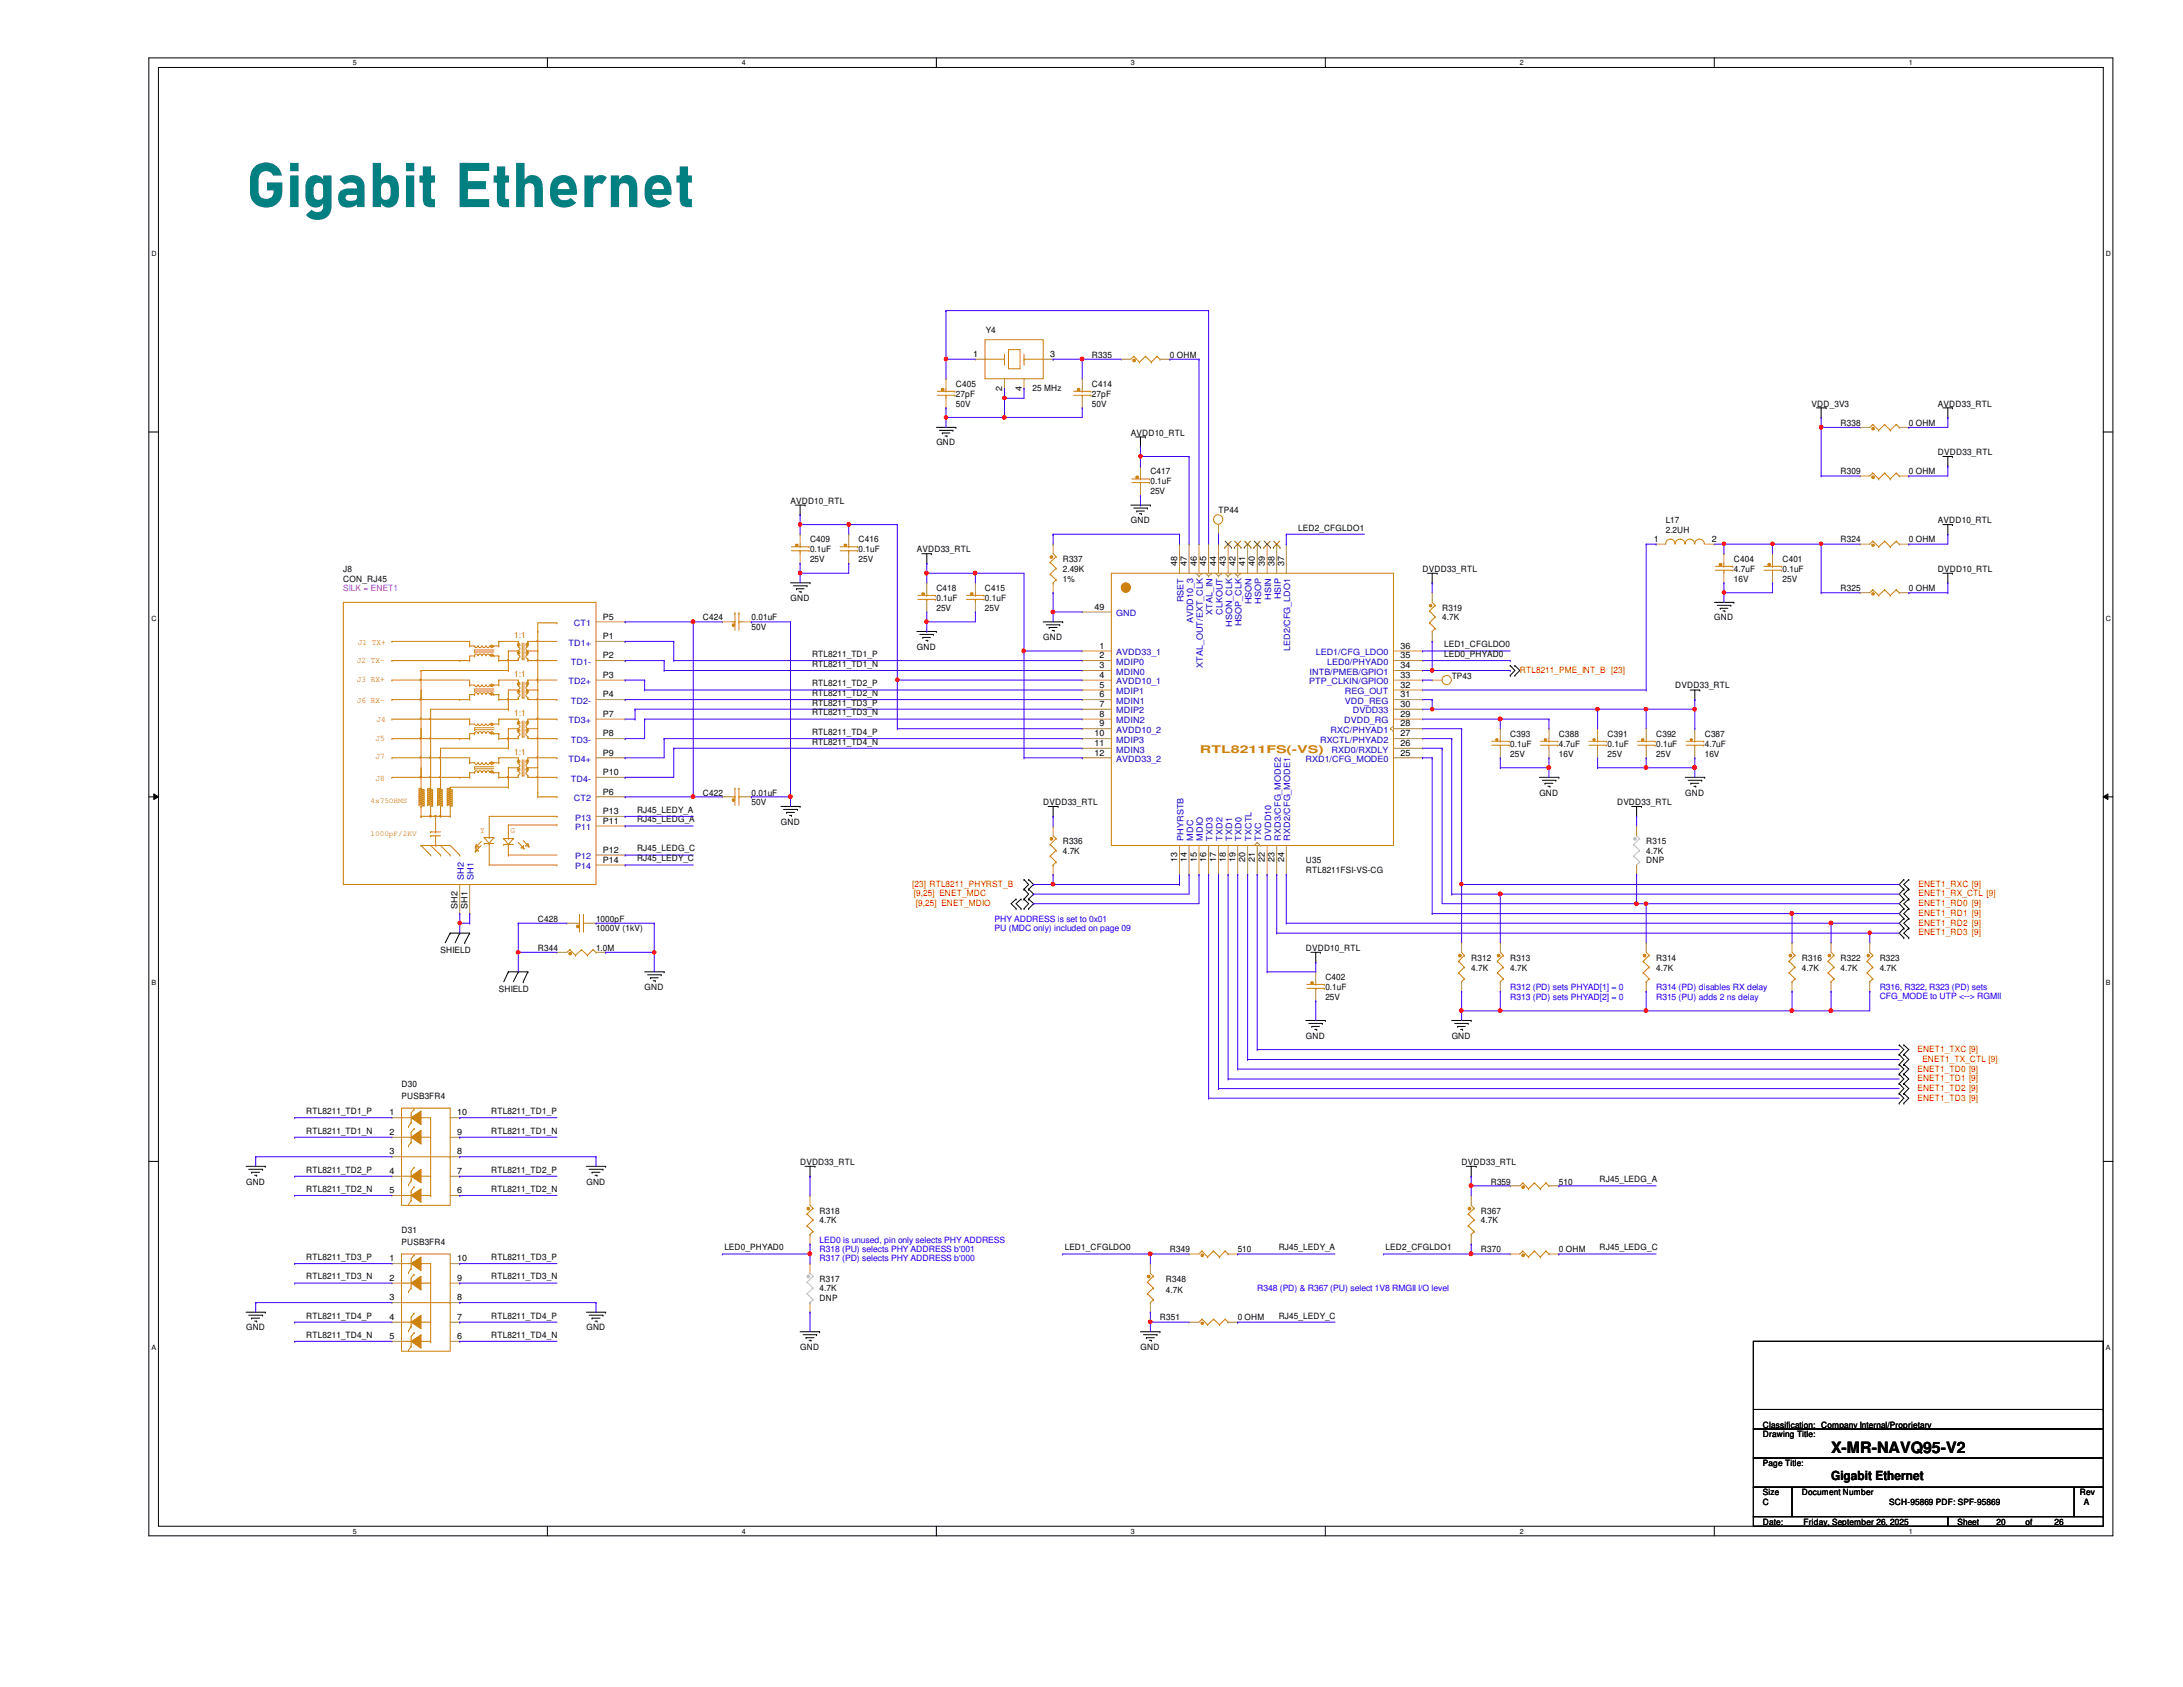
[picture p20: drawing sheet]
<svg xmlns="http://www.w3.org/2000/svg" width="279mm" height="216mm" viewBox="0 0 279 216" stroke-linecap="round" stroke-linejoin="round" font-family="sans-serif">
<defs><g id="words">
<text font-size="8" fill="#008080" x="31.5" y="26.5">Gigabit Ethernet</text>
<text font-size="2" x="234.4" y="186">X-MR-NAVQ95-V2</text>
<text font-size="1.6" x="234.4" y="189.4">Gigabit Ethernet</text>
<text font-size="1.4" fill="#cc8006" x="153.6" y="96.4">RTL8211FS(-VS)</text>
<g font-size="1.1">
<text x="124.5" y="45.7">1</text>
<text x="126.2" y="42.7">Y4</text>
<text x="134.4" y="45.7">3</text>
<text x="139.7" y="45.8">R335</text>
<text x="149.7" y="45.8">0 OHM</text>
<text x="122.3" y="49.5">C405</text>
<text x="122.3" y="50.8">27pF</text>
<text x="122.3" y="52">50V</text>
<text x="128.3" y="50" transform="rotate(-90 128.3 50)">2</text>
<text x="130.8" y="50" transform="rotate(-90 130.8 50)">4</text>
<text x="132.2" y="50">25 MHz</text>
<text x="139.7" y="49.5">C414</text>
<text x="139.7" y="50.8">27pF</text>
<text x="139.7" y="52">50V</text>
<text x="231.9" y="52">VDD_3V3</text>
<text x="248" y="52">AVDD33_RTL</text>
<text x="119.8" y="57">GND</text>
<text x="144.7" y="55.8">AVDD10_RTL</text>
<text x="235.6" y="54.5">R338</text>
<text x="244.3" y="54.5">0 OHM</text>
<text x="248" y="58.3">DVDD33_RTL</text>
<text x="101.2" y="64.5">AVDD10_RTL</text>
<text x="147.2" y="60.7">C417</text>
<text x="147.2" y="62">0.1uF</text>
<text x="147.2" y="63.2">25V</text>
<text x="156" y="65.7">TP44</text>
<text x="235.6" y="60.7">R309</text>
<text x="244.3" y="60.7">0 OHM</text>
<text x="103.7" y="69.4">C409</text>
<text x="103.7" y="70.7">0.1uF</text>
<text x="103.7" y="71.9">25V</text>
<text x="109.9" y="69.4">C416</text>
<text x="109.9" y="70.7">0.1uF</text>
<text x="109.9" y="71.9">25V</text>
<text x="117.3" y="70.7">AVDD33_RTL</text>
<text x="136" y="71.9">R337</text>
<text x="144.7" y="66.9">GND</text>
<text x="166.2" y="67.9">LED2_CFGLDO1</text>
<text x="211.7" y="69.3">1</text>
<text x="213.2" y="66.9">L17</text>
<text x="213.2" y="68.2">2.2UH</text>
<text x="219.1" y="69.3">2</text>
<text x="221.9" y="71.9">C404</text>
<text x="228.1" y="71.9">C401</text>
<text x="235.6" y="69.4">R324</text>
<text x="244.3" y="69.4">0 OHM</text>
<text x="248" y="66.9">AVDD10_RTL</text>
<text x="43.9" y="73.2">J8</text>
<text x="43.9" y="74.4">CON_RJ45</text>
<text x="101.2" y="76.9">GND</text>
<text x="119.8" y="75.6">C418</text>
<text x="119.8" y="76.9">0.1uF</text>
<text x="126.1" y="75.6">C415</text>
<text x="126.1" y="76.9">0.1uF</text>
<text x="136" y="73.2">2.49K</text>
<text x="136" y="74.4">1%</text>
<text x="150.7" y="72.5" transform="rotate(-90 150.7 72.5)">48</text>
<text x="151.9" y="72.5" transform="rotate(-90 151.9 72.5)">47</text>
<text x="153.2" y="72.5" transform="rotate(-90 153.2 72.5)">46</text>
<text x="154.4" y="72.5" transform="rotate(-90 154.4 72.5)">45</text>
<text x="155.7" y="72.5" transform="rotate(-90 155.7 72.5)">44</text>
<text x="156.9" y="72.5" transform="rotate(-90 156.9 72.5)">43</text>
<text x="158.1" y="72.5" transform="rotate(-90 158.1 72.5)">42</text>
<text x="159.4" y="72.5" transform="rotate(-90 159.4 72.5)">41</text>
<text x="160.6" y="72.5" transform="rotate(-90 160.6 72.5)">40</text>
<text x="161.9" y="72.5" transform="rotate(-90 161.9 72.5)">39</text>
<text x="163.1" y="72.5" transform="rotate(-90 163.1 72.5)">38</text>
<text x="164.3" y="72.5" transform="rotate(-90 164.3 72.5)">37</text>
<text x="182.1" y="73.2">DVDD33_RTL</text>
<text x="221.9" y="73.2">4.7uF</text>
<text x="221.9" y="74.4">16V</text>
<text x="228.1" y="73.2">0.1uF</text>
<text x="228.1" y="74.4">25V</text>
<text x="235.6" y="75.6">R325</text>
<text x="244.3" y="75.6">0 OHM</text>
<text x="248" y="73.2">DVDD10_RTL</text>
<text x="77.2" y="81.8">P1</text>
<text x="77.2" y="79.3">P5</text>
<text x="90" y="79.4">C424</text>
<text x="96.2" y="80.6">50V</text>
<text x="96.2" y="79.4">0.01uF</text>
<text x="117.3" y="83.1">GND</text>
<text x="119.8" y="78.1">25V</text>
<text x="126.1" y="78.1">25V</text>
<text x="133.5" y="81.9">GND</text>
<text x="140.1" y="78">49</text>
<text x="140.7" y="83">1</text>
<text x="179.2" y="83">36</text>
<text x="184.6" y="78.1">R319</text>
<text x="184.6" y="79.4">4.7K</text>
<text x="184.8" y="82.8">LED1_CFGLDO0</text>
<text x="219.4" y="79.4">GND</text>
<text x="77.2" y="84.2">P2</text>
<text x="77.2" y="86.7">P3</text>
<text x="77.2" y="89.2">P4</text>
<text x="103.9" y="89.1">RTL8211_TD2_N</text>
<text x="103.9" y="87.8">RTL8211_TD2_P</text>
<text x="103.9" y="85.3">RTL8211_TD1_N</text>
<text x="103.9" y="84.1">RTL8211_TD1_P</text>
<text x="140.7" y="84.2">2</text>
<text x="140.7" y="85.5">3</text>
<text x="140.7" y="86.7">4</text>
<text x="140.7" y="88">5</text>
<text x="140.7" y="89.2">6</text>
<text x="179.2" y="89.2">31</text>
<text x="179.2" y="88">32</text>
<text x="179.2" y="84.2">35</text>
<text x="179.2" y="85.5">34</text>
<text x="179.2" y="86.7">33</text>
<text x="184.8" y="84.1">LED0_PHYAD0</text>
<text x="185.8" y="86.9">TP43</text>
<text x="214.4" y="88.1">DVDD33_RTL</text>
<text x="77.2" y="91.7">P7</text>
<text x="77.2" y="94.2">P8</text>
<text x="103.9" y="95.3">RTL8211_TD4_N</text>
<text x="103.9" y="90.3">RTL8211_TD3_P</text>
<text x="103.9" y="94.1">RTL8211_TD4_P</text>
<text x="103.9" y="91.6">RTL8211_TD3_N</text>
<text x="140.1" y="94.2">10</text>
<text x="140.1" y="95.5">11</text>
<text x="140.7" y="90.5">7</text>
<text x="140.7" y="91.7">8</text>
<text x="140.7" y="93">9</text>
<text x="179.2" y="94.2">27</text>
<text x="179.2" y="95.5">26</text>
<text x="179.2" y="93">28</text>
<text x="179.2" y="90.5">30</text>
<text x="179.2" y="91.7">29</text>
<text x="193.3" y="94.3">C393</text>
<text x="193.3" y="95.6">0.1uF</text>
<text x="199.5" y="94.3">C388</text>
<text x="199.5" y="95.6">4.7uF</text>
<text x="205.7" y="94.3">C391</text>
<text x="205.7" y="95.6">0.1uF</text>
<text x="212" y="94.3">C392</text>
<text x="212" y="95.6">0.1uF</text>
<text x="218.2" y="94.3">C387</text>
<text x="218.2" y="95.6">4.7uF</text>
<text x="77.2" y="96.7">P9</text>
<text x="77.2" y="99.2">P10</text>
<text x="77.2" y="101.7">P6</text>
<text x="90" y="101.8">C422</text>
<text x="96.2" y="101.8">0.01uF</text>
<text x="140.1" y="96.7">12</text>
<text x="179.2" y="96.7">25</text>
<text x="193.3" y="96.8">25V</text>
<text x="197" y="101.8">GND</text>
<text x="199.5" y="96.8">16V</text>
<text x="205.7" y="96.8">25V</text>
<text x="212" y="96.8">25V</text>
<text x="215.7" y="101.8">GND</text>
<text x="218.2" y="96.8">16V</text>
<text x="77.2" y="105.4">P11</text>
<text x="77.2" y="104.2">P13</text>
<text x="81.5" y="105.2">RJ45_LEDG_A</text>
<text x="81.5" y="104">RJ45_LEDY_A</text>
<text x="96.2" y="103">50V</text>
<text x="99.9" y="105.5">GND</text>
<text x="133.5" y="103">DVDD33_RTL</text>
<text x="207" y="103">DVDD33_RTL</text>
<text x="77.2" y="109.1">P12</text>
<text x="77.2" y="110.4">P14</text>
<text x="81.5" y="109">RJ45_LEDG_C</text>
<text x="81.5" y="110.2">RJ45_LEDY_C</text>
<text x="136" y="108">R336</text>
<text x="136" y="109.3">4.7K</text>
<text x="150.7" y="110.4" transform="rotate(-90 150.7 110.4)">13</text>
<text x="151.9" y="110.4" transform="rotate(-90 151.9 110.4)">14</text>
<text x="153.2" y="110.4" transform="rotate(-90 153.2 110.4)">15</text>
<text x="154.4" y="110.4" transform="rotate(-90 154.4 110.4)">16</text>
<text x="155.7" y="110.4" transform="rotate(-90 155.7 110.4)">17</text>
<text x="156.9" y="110.4" transform="rotate(-90 156.9 110.4)">18</text>
<text x="158.1" y="110.4" transform="rotate(-90 158.1 110.4)">19</text>
<text x="159.4" y="110.4" transform="rotate(-90 159.4 110.4)">20</text>
<text x="160.6" y="110.4" transform="rotate(-90 160.6 110.4)">21</text>
<text x="161.9" y="110.4" transform="rotate(-90 161.9 110.4)">22</text>
<text x="163.1" y="110.4" transform="rotate(-90 163.1 110.4)">23</text>
<text x="164.3" y="110.4" transform="rotate(-90 164.3 110.4)">24</text>
<text x="167.1" y="110.5">U35</text>
<text x="167.1" y="111.8">RTL8211FSI-VS-CG</text>
<text x="210.7" y="108">R315</text>
<text x="210.7" y="109.3">4.7K</text>
<text x="210.7" y="110.5">DNP</text>
<text x="58.5" y="116.3" transform="rotate(-90 58.5 116.3)">SH2</text>
<text x="59.8" y="116.3" transform="rotate(-90 59.8 116.3)">SH1</text>
<text x="68.8" y="118">C428</text>
<text x="76.3" y="119.2">1000V (1kV)</text>
<text x="76.3" y="118">1000pF</text>
<text x="56.4" y="122">SHIELD</text>
<text x="68.8" y="121.7">R344</text>
<text x="76.3" y="121.7">1.0M</text>
<text x="167.1" y="121.7">DVDD10_RTL</text>
<text x="169.6" y="125.4">C402</text>
<text x="188.3" y="122.9">R312</text>
<text x="188.3" y="124.2">4.7K</text>
<text x="193.3" y="122.9">R313</text>
<text x="193.3" y="124.2">4.7K</text>
<text x="212" y="122.9">R314</text>
<text x="212" y="124.2">4.7K</text>
<text x="230.6" y="122.9">R316</text>
<text x="230.6" y="124.2">4.7K</text>
<text x="235.6" y="122.9">R322</text>
<text x="235.6" y="124.2">4.7K</text>
<text x="240.6" y="122.9">R323</text>
<text x="240.6" y="124.2">4.7K</text>
<text x="63.8" y="126.9">SHIELD</text>
<text x="82.5" y="126.7">GND</text>
<text x="169.6" y="126.7">0.1uF</text>
<text x="169.6" y="127.9">25V</text>
<text x="167.1" y="132.9">GND</text>
<text x="185.8" y="132.9">GND</text>
<text x="39.2" y="142.6">RTL8211_TD1_P</text>
<text x="49.9" y="142.7">1</text>
<text x="51.4" y="139.1">D30</text>
<text x="51.4" y="140.6">PUSB3FR4</text>
<text x="58.5" y="142.7">10</text>
<text x="62.9" y="142.6">RTL8211_TD1_P</text>
<text x="39.2" y="145.1">RTL8211_TD1_N</text>
<text x="49.9" y="145.2">2</text>
<text x="49.9" y="147.7">3</text>
<text x="58.5" y="147.7">8</text>
<text x="58.5" y="145.2">9</text>
<text x="62.9" y="145.1">RTL8211_TD1_N</text>
<text x="102.4" y="149.1">DVDD33_RTL</text>
<text x="187.1" y="149.1">DVDD33_RTL</text>
<text x="31.5" y="151.6">GND</text>
<text x="39.2" y="150.1">RTL8211_TD2_P</text>
<text x="39.2" y="152.5">RTL8211_TD2_N</text>
<text x="49.9" y="150.2">4</text>
<text x="49.9" y="152.7">5</text>
<text x="58.5" y="152.7">6</text>
<text x="58.5" y="150.2">7</text>
<text x="62.9" y="150.1">RTL8211_TD2_P</text>
<text x="62.9" y="152.5">RTL8211_TD2_N</text>
<text x="75.1" y="151.6">GND</text>
<text x="104.9" y="155.3">R318</text>
<text x="189.5" y="155.3">R367</text>
<text x="190.8" y="151.6">R359</text>
<text x="199.5" y="151.6">510</text>
<text x="204.7" y="151.3">RJ45_LEDG_A</text>
<text x="39.2" y="161.2">RTL8211_TD3_P</text>
<text x="49.9" y="161.4">1</text>
<text x="51.4" y="157.8">D31</text>
<text x="51.4" y="159.3">PUSB3FR4</text>
<text x="58.5" y="161.4">10</text>
<text x="62.9" y="161.2">RTL8211_TD3_P</text>
<text x="92.7" y="160">LED0_PHYAD0</text>
<text x="104.9" y="156.5">4.7K</text>
<text x="136.3" y="160">LED1_CFGLDO0</text>
<text x="149.7" y="160.3">R349</text>
<text x="158.4" y="160.3">510</text>
<text x="163.7" y="160">RJ45_LEDY_A</text>
<text x="177.3" y="160">LED2_CFGLDO1</text>
<text x="189.5" y="156.5">4.7K</text>
<text x="189.5" y="160.3">R370</text>
<text x="199.5" y="160.3">0 OHM</text>
<text x="204.7" y="160">RJ45_LEDG_C</text>
<text x="39.2" y="163.7">RTL8211_TD3_N</text>
<text x="49.9" y="163.9">2</text>
<text x="49.9" y="166.4">3</text>
<text x="58.5" y="166.4">8</text>
<text x="58.5" y="163.9">9</text>
<text x="62.9" y="163.7">RTL8211_TD3_N</text>
<text x="104.9" y="164">R317</text>
<text x="104.9" y="165.3">4.7K</text>
<text x="104.9" y="166.5">DNP</text>
<text x="149.2" y="164">R348</text>
<text x="149.2" y="165.5">4.7K</text>
<text x="31.5" y="170.3">GND</text>
<text x="39.2" y="168.7">RTL8211_TD4_P</text>
<text x="39.2" y="171.2">RTL8211_TD4_N</text>
<text x="49.9" y="168.9">4</text>
<text x="49.9" y="171.4">5</text>
<text x="58.5" y="171.4">6</text>
<text x="58.5" y="168.9">7</text>
<text x="62.9" y="168.7">RTL8211_TD4_P</text>
<text x="62.9" y="171.2">RTL8211_TD4_N</text>
<text x="75.1" y="170.3">GND</text>
<text x="102.4" y="172.7">GND</text>
<text x="146" y="172.7">GND</text>
<text x="148.5" y="169">R351</text>
<text x="158.4" y="169">0 OHM</text>
<text x="163.7" y="168.7">RJ45_LEDY_C</text>
<text x="225.6" y="183.9">Drawing Title:</text>
<text x="225.6" y="182.7">Classification: Company Internal/Proprietary</text>
<text x="225.6" y="187.7">Page Title:</text>
<text x="225.6" y="191.4">Size</text>
<text x="230.6" y="191.4">Document Number</text>
<text x="266.2" y="191.4">Rev</text>
<text x="225.6" y="195.2">Date:</text>
<text x="225.6" y="192.7">C</text>
<text x="230.8" y="195.2">Friday, September 26, 2025</text>
<text x="241.8" y="192.7">SCH-95869 PDF: SPF-95869</text>
<text x="250.5" y="195.2">Sheet</text>
<text x="255.5" y="195.2">20</text>
<text x="259.2" y="195.2">of</text>
<text x="263" y="195.2">26</text>
<text x="266.7" y="192.7">A</text>
</g>
<text font-size="1.1" fill="#f0f" x="43.9" y="75.6">SILK = ENET1</text>
<g font-size="1.1" fill="#00c">
<text x="151.5" y="77.1" transform="rotate(-90 151.5 77.1)">RSET</text>
<text x="160.2" y="77.3" transform="rotate(-90 160.2 77.3)">HSON</text>
<text x="161.4" y="77.3" transform="rotate(-90 161.4 77.3)">HSOP</text>
<text x="162.7" y="76.8" transform="rotate(-90 162.7 76.8)">HSIN</text>
<text x="163.9" y="76.7" transform="rotate(-90 163.9 76.7)">HSIP</text>
<text x="72.8" y="82.6">TD1+</text>
<text x="73.4" y="80.1">CT1</text>
<text x="142.9" y="83.9">AVDD33_1</text>
<text x="142.9" y="78.9">GND</text>
<text x="152.7" y="79.8" transform="rotate(-90 152.7 79.8)">AVDD10_3</text>
<text x="155.2" y="78.7" transform="rotate(-90 155.2 78.7)">XTAL_IN</text>
<text x="156.5" y="78.7" transform="rotate(-90 156.5 78.7)">CLKOUT</text>
<text x="157.7" y="80.2" transform="rotate(-90 157.7 80.2)">HSON_CLK</text>
<text x="158.9" y="80.1" transform="rotate(-90 158.9 80.1)">HSOP_CLK</text>
<text x="165.1" y="83.3" transform="rotate(-90 165.1 83.3)">LED2/CFG_LDO1</text>
<text x="168.4" y="83.9">LED1/CFG_LDO0</text>
<text x="72.8" y="87.6">TD2+</text>
<text x="73.1" y="85.1">TD1-</text>
<text x="142.9" y="85.1">MDIP0</text>
<text x="142.9" y="86.4">MDIN0</text>
<text x="142.9" y="87.6">AVDD10_1</text>
<text x="142.9" y="88.9">MDIP1</text>
<text x="154" y="85.4" transform="rotate(-90 154 85.4)">XTAL_OUT/EXT_CLK</text>
<text x="167.6" y="87.6">PTP_CLKIN/GPIO0</text>
<text x="167.6" y="86.4">INTB/PMEB/GPIO1</text>
<text x="169.9" y="85.1">LED0/PHYAD0</text>
<text x="172.1" y="88.9">REG_OUT</text>
<text x="72.8" y="92.6">TD3+</text>
<text x="73.1" y="90.1">TD2-</text>
<text x="73.1" y="95.1">TD3-</text>
<text x="142.9" y="90.1">MDIN1</text>
<text x="142.9" y="91.3">MDIP2</text>
<text x="142.9" y="92.6">MDIN2</text>
<text x="142.9" y="93.8">AVDD10_2</text>
<text x="142.9" y="95.1">MDIP3</text>
<text x="169" y="95.1">RXCTL/PHYAD2</text>
<text x="170.3" y="93.8">RXC/PHYAD1</text>
<text x="172" y="92.6">DVDD_RG</text>
<text x="172.1" y="90.1">VDD_REG</text>
<text x="173.1" y="91.3">DVDD33</text>
<text x="72.8" y="97.5">TD4+</text>
<text x="73.1" y="100">TD4-</text>
<text x="142.9" y="96.3">MDIN3</text>
<text x="142.9" y="97.5">AVDD33_2</text>
<text x="167.1" y="97.5">RXD1/CFG_MODE0</text>
<text x="170.4" y="96.3">RXD0/RXDLY</text>
<text x="73.4" y="102.5">CT2</text>
<text x="73.6" y="106.3">P11</text>
<text x="73.6" y="105">P13</text>
<text x="151.5" y="107.6" transform="rotate(-90 151.5 107.6)">PHYRSTB</text>
<text x="152.7" y="107.6" transform="rotate(-90 152.7 107.6)">MDC</text>
<text x="154" y="107.6" transform="rotate(-90 154 107.6)">MDIO</text>
<text x="155.2" y="107.6" transform="rotate(-90 155.2 107.6)">TXD3</text>
<text x="156.5" y="107.6" transform="rotate(-90 156.5 107.6)">TXD2</text>
<text x="157.7" y="107.6" transform="rotate(-90 157.7 107.6)">TXD1</text>
<text x="158.9" y="107.6" transform="rotate(-90 158.9 107.6)">TXD0</text>
<text x="160.2" y="107.6" transform="rotate(-90 160.2 107.6)">TXCTL</text>
<text x="161.4" y="107.6" transform="rotate(-90 161.4 107.6)">TXC</text>
<text x="162.7" y="107.6" transform="rotate(-90 162.7 107.6)">DVDD10</text>
<text x="163.9" y="107.6" transform="rotate(-90 163.9 107.6)">RXD3/CFG_MODE2</text>
<text x="165.1" y="107.6" transform="rotate(-90 165.1 107.6)">RXD2/CFG_MODE1</text>
<text x="59.4" y="112.6" transform="rotate(-90 59.4 112.6)">SH2</text>
<text x="60.6" y="112.6" transform="rotate(-90 60.6 112.6)">SH1</text>
<text x="73.6" y="110">P12</text>
<text x="73.6" y="111.3">P14</text>
</g>
<g font-size="1.1" fill="#cc8006">
<text x="45.8" y="82.5">J1 TX+</text>
<text x="65.8" y="81.6">1:1</text>
<text x="45.7" y="90">J6 RX-</text>
<text x="45.7" y="87.2">J3 RX+</text>
<text x="45.7" y="84.9">J2 TX-</text>
<text x="65.8" y="86.6">1:1</text>
<text x="48" y="94.8">J5</text>
<text x="48.2" y="92.5">J4</text>
<text x="65.8" y="91.6">1:1</text>
<text x="48" y="99.9">J8</text>
<text x="48" y="97.2">J7</text>
<text x="65.8" y="96.6">1:1</text>
<text x="61.5" y="106.6">Y</text>
<text x="65.3" y="106.6">G</text>
</g>
<g font-size="1.1" fill="#f00">
<text x="194.5" y="86.1">RTL8211_PME_INT_B [23]</text>
<text x="116.8" y="113.5">[23] RTL8211_PHYRST_B</text>
<text x="245.5" y="113.5">ENET1_RXC [9]</text>
<text x="117" y="114.7">[9,25] ENET_MDC</text>
<text x="117.2" y="116">[9,25] ENET_MDIO</text>
<text x="245.5" y="114.7">ENET1_RX_CTL [9]</text>
<text x="245.5" y="116">ENET1_RD0 [9]</text>
<text x="245.5" y="117.2">ENET1_RD1 [9]</text>
<text x="245.5" y="118.5">ENET1_RD2 [9]</text>
<text x="245.5" y="119.7">ENET1_RD3 [9]</text>
<text x="245.4" y="134.7">ENET1_TXC [9]</text>
<text x="245.4" y="137.2">ENET1_TD0 [9]</text>
<text x="246" y="135.9">ENET1_TX_CTL [9]</text>
<text x="245.4" y="138.4">ENET1_TD1 [9]</text>
<text x="245.4" y="139.6">ENET1_TD2 [9]</text>
<text x="245.4" y="140.9">ENET1_TD3 [9]</text>
</g>
<g font-size="1.1" fill="#00f">
<text x="127.3" y="118">PHY ADDRESS is set to 0x01</text>
<text x="127.3" y="119.1">PU (MDC only) included on page 09</text>
<text x="193.3" y="126.7">R312 (PD) sets PHYAD[1] = 0</text>
<text x="193.3" y="127.9">R313 (PD) sets PHYAD[2] = 0</text>
<text x="212" y="126.7">R314 (PD) disables RX delay</text>
<text x="212" y="127.9">R315 (PU) adds 2 ns delay</text>
<text x="240.6" y="126.7">R316, R322, R323 (PD) sets</text>
<text x="240.6" y="127.8">CFG_MODE to UTP &lt;--&gt; RGMII</text>
<text x="104.9" y="160.3">R318 (PU) selects PHY ADDRESS b'001</text>
<text x="104.9" y="161.4">R317 (PD) selects PHY ADDRESS b'000</text>
<text x="104.9" y="159">LED0 is unused, pin only selects PHY ADDRESS</text>
<text x="160.9" y="165.3">R348 (PD) &amp; R367 (PU) select 1V8 RMGII I/O level</text>
</g>
<g font-size="1" fill="#cc8006">
<text x="47.4" y="102.8">4x75OHMS</text>
<text x="47.4" y="107">1000pF/2KV</text>
</g>
<g font-size=".9">
<text x="45.2" y="8.3">5</text>
<text x="95" y="8.3">4</text>
<text x="144.7" y="8.3">3</text>
<text x="194.5" y="8.3">2</text>
<text x="244.3" y="8.3">1</text>
<text x="19.4" y="32.8">D</text>
<text x="269.5" y="32.8">D</text>
<text x="19.4" y="79.4">C</text>
<text x="269.5" y="79.4">C</text>
<text x="19.4" y="126.1">B</text>
<text x="269.5" y="126.1">B</text>
<text x="19.4" y="172.8">A</text>
<text x="269.5" y="172.8">A</text>
<text x="45.2" y="196.3">5</text>
<text x="95" y="196.3">4</text>
<text x="144.7" y="196.3">3</text>
<text x="194.5" y="196.3">2</text>
<text x="244.3" y="196.3">1</text>
</g>
</g></defs>
<path d="M19.1 7.4h251.3v189.2h-251.3zM20.3 8.6h248.9v186.7h-248.9z" fill="none" stroke="#000" stroke-width=".13"/>
<g fill="#fff">
<path d="M45.2 7.5h.5v1.1h-.5z"/>
<path d="M45.2 195.5h.5v1h-.5z"/>
</g>
<path d="M70.1 7.4v1.2M70.1 195.3v1.3" fill="none" stroke="#000" stroke-width=".13"/>
<g fill="#fff">
<path d="M95 7.5h.5v1.1h-.5z"/>
<path d="M95 195.5h.5v1h-.5z"/>
</g>
<path d="M119.8 7.4v1.2M119.8 195.3v1.3" fill="none" stroke="#000" stroke-width=".13"/>
<g fill="#fff">
<path d="M144.7 7.5h.5v1.1h-.5z"/>
<path d="M144.7 195.5h.5v1h-.5z"/>
</g>
<path d="M169.6 7.4v1.2M169.6 195.3v1.3" fill="none" stroke="#000" stroke-width=".13"/>
<g fill="#fff">
<path d="M194.5 7.5h.5v1.1h-.5z"/>
<path d="M194.5 195.5h.5v1h-.5z"/>
</g>
<path d="M219.4 7.4v1.2M219.4 195.3v1.3" fill="none" stroke="#000" stroke-width=".13"/>
<g fill="#fff">
<path d="M244.3 7.5h.5v1.1h-.5z"/>
<path d="M244.3 195.5h.5v1h-.5z"/>
<path d="M19.4 32h.6v1h-.6z"/>
<path d="M269.5 32h.7v1h-.7z"/>
<path d="M19.4 78.6h.6v1h-.6z"/>
<path d="M269.5 78.6h.7v1h-.7z"/>
</g>
<path d="M19.1 55.3h1.2M269.2 55.3h1.2" fill="none" stroke="#000" stroke-width=".13"/>
<g fill="#fff">
<path d="M19.4 125.3h.6v1h-.6z"/>
<path d="M269.5 125.3h.6v1h-.6z"/>
</g>
<path d="M19.1 102h1.2M19.7 101.6l.6 .4-.6 .3zM269.2 102l.6-.4v.7zM269.2 102h1.2" fill="none" stroke="#000" stroke-width=".13"/>
<path d="M19.7 101.6l.6 .4-.6 .3zM269.2 102l.6-.4v.7z" fill="#000"/>
<g fill="#fff">
<path d="M19.4 172h.5v1h-.5z"/>
<path d="M269.5 172h.6v1h-.6z"/>
</g>
<g fill="none" stroke="#000" stroke-width=".13">
<path d="M119.8 54.7h2.5M120.2 55.1h1.8M120.6 55.4h.1M120.6 55.4h1M120.9 55.8h.3M121.2 55.8h.1M122 55.1h.1M122.3 54.7h.1M145.4 55.9h1.2M146 57.2h.1M146 55.9v1.3M146.6 55.9h.1"/>
<path d="M232.5 52.2h1.2M233.1 53.4h.1M233.1 52.2v1.2M233.7 52.2h.1M248.7 52.2h1.2M248.7 58.4h1.2M249.3 53.4h.1M249.3 59.6h.1M249.3 52.2v1.2M249.3 58.4v1.2M249.9 52.2h.1M249.9 58.4h.1"/>
<path d="M101.2 74.6h2.5M101.6 75h1.7M101.8 64.6h1.2M101.9 75.4h.1M101.9 75.4h1M102.3 75.7h.2M102.4 65.9h.1M102.4 64.6v1.3M102.5 75.7h.1M103 64.6h.1M103.3 75h.1M103.7 74.6h.1"/>
<path d="M118 70.9h1.2M118.6 72.1h.1M118.6 70.9v1.2M119.2 70.9h.1M133.5 79.6h2.5M133.9 80h1.7M135.6 80h.1M136 79.6h.1M144.7 64.6h2.5M145.1 65h1.8M145.5 65.4h.1M145.5 65.4h1"/>
<path d="M145.8 65.7h.3M146.1 65.7h.1M146.9 65h.1M147.2 64.6h.1M182.7 73.4h1.2M183.3 74.6h.1M183.3 73.4v1.2M183.9 73.4h.1M219.4 77.1h2.5M219.8 77.5h1.7M220.2 77.9h.1M220.2 77.9h.9"/>
<path d="M220.5 78.2h.3M220.8 78.2h.1M221.5 77.5h.1M221.9 77.1h.1M248.7 67.1h1.2M248.7 73.4h1.2M249.3 68.4h.1M249.3 74.6h.1M249.3 67.1v1.3M249.3 73.4v1.2M249.9 67.1h.1M249.9 73.4h.1"/>
<path d="M117.3 80.8h2.5M117.7 81.2h1.8M118.1 81.6h.1M118.1 81.6h1M118.5 82h.2M118.7 82h.1M119.5 81.2h.1M119.8 80.8h.1M134.3 80.3h.1M134.3 80.3h1M134.7 80.7h.2M134.9 80.7h.1"/>
<path d="M193.3 86.4h.1M193.3 85.2h.1M193.3 85.2l.6 .6-.6 .6M193.9 86.4h.1M193.9 85.2h.1M193.9 85.2l.6 .6-.6 .6M197 99.5h2.5M197.4 99.9h1.7M199.1 99.9h.1M199.5 99.5h.1M215.7 99.5h2.5M216.1 99.9h1.7"/>
<path d="M216.3 88.3h1.3M216.9 89.5h.1M216.9 88.3v1.2M217.6 88.3h.1M217.8 99.9h.1M218.2 99.5h.1M57.6 119.4h.1M57.6 119.4l-.6 1.2M57.6 119.4h2.5M58.8 119.4h.1M58.8 119.4l-.5 1.2M60.1 119.4h.1"/>
<path d="M60.1 119.4l-.6 1.2M99.9 103.2h2.5M100.3 103.6h1.8M100.7 104h.1M100.7 104h1M101 104.4h.3M101.3 104.4h.1M102.1 103.6h.1M102.4 103.2h.1M130 115.1h.1M130 116.3h.1M130 115.1l-.6 .6 .6 .6"/>
<path d="M130.7 116.3h.1M130.7 115.1h.1M130.7 115.1l-.7 .6 .7 .6M131.1 112.6h.1M131.1 113.8h.1M131.1 116.3h.1M131.1 115.1h.1M131.1 112.6l.6 .6-.6 .6M131.1 115.1l.6 .6-.6 .6M131.1 113.8l.6 .6-.6 .7M131.7 113.8h.1M131.7 112.6h.1"/>
<path d="M131.7 115.1h.1M131.7 116.3h.1M131.7 112.6l.6 .6-.6 .6M131.7 115.1l.6 .6-.6 .6M131.7 113.8l.6 .6-.6 .7M134.2 103.2h1.2M134.8 104.5h.1M134.8 103.2v1.3M135.4 103.2h.1M197.7 100.2h.1M197.7 100.2h1.1M198.1 100.6h.3"/>
<path d="M198.4 100.6h.1M208.8 103.2h1.3M209.5 104.5h.1M209.5 103.2v1.3M210.1 103.2h.1M216.4 100.2h.1M216.4 100.2h1M216.8 100.6h.2M217 100.6h.1M243.7 112.6h.1M243.7 113.8h.1M243.7 115.1h.1"/>
<path d="M243.7 116.3h.1M243.7 117.6h.1M243.7 118.8h.1M243.7 112.6l-.6 .6 .6 .6M243.7 113.8l-.6 .6 .6 .7M243.7 115.1l-.6 .6 .6 .6M243.7 116.3l-.6 .6 .6 .7M243.7 117.6l-.6 .6 .6 .6M243.7 118.8l-.6 .6 .6 .6M244.3 113.8h.1M244.3 112.6h.1M244.3 115.1h.1"/>
<path d="M244.3 116.3h.1M244.3 117.6h.1M244.3 118.8h.1M244.3 112.6l-.6 .6 .6 .6M244.3 113.8l-.6 .6 .6 .7M244.3 115.1l-.6 .6 .6 .6M244.3 116.3l-.6 .6 .6 .7M244.3 117.6l-.6 .6 .6 .6M244.3 118.8l-.6 .6 .6 .6M59.5 120.6h.1M65.1 124.4h.1M65.1 124.4l-.6 1.2"/>
<path d="M65.1 124.4h2.5M66.3 124.4h.1M66.3 124.4l-.6 1.2M67 125.6h.1M67.6 124.4h.1M67.6 124.4l-.6 1.2M82.5 124.4h2.5M82.9 124.8h1.7M83.3 125.1h.1M83.3 125.1h.9M83.6 125.5h.3M83.9 125.5h.1"/>
<path d="M84.6 124.8h.1M85 124.4h.1M167.1 130.6h2.5M167.5 131h1.7M167.8 121.9h1.2M167.9 131.4h.1M167.9 131.4h1M168.3 131.7h.2M168.4 123.1h.1M168.4 121.9v1.2M168.5 131.7h.1M169 121.9h.1"/>
<path d="M169.2 131h.1M169.6 130.6h.1M185.8 130.6h2.5M186.2 131h1.7M186.6 131.4h.1M186.6 131.4h.9M186.9 131.7h.3M187.2 131.7h.1M187.9 131h.1M188.3 130.6h.1M243.1 133.7h.1M243.1 135h.1"/>
<path d="M243.1 136.2h.1M243.1 137.5h.1M243.1 138.7h.1M243.1 140h.1M243.1 133.7l.6 .6-.6 .7M243.1 135l.6 .6-.6 .6M243.1 136.2l.6 .6-.6 .7M243.1 137.5l.6 .6-.6 .6M243.1 138.7l.6 .6-.6 .7M243.1 140l.6 .5-.6 .7M243.7 120h.1M243.7 133.7h.1"/>
<path d="M243.7 135h.1M243.7 136.2h.1M243.7 137.5h.1M243.7 138.7h.1M243.7 140h.1M243.7 133.7l.6 .6-.6 .7M243.7 135l.6 .6-.6 .6M243.7 136.2l.6 .6-.6 .7M243.7 137.5l.6 .6-.6 .6M243.7 138.7l.6 .6-.6 .7M243.7 140l.6 .5-.6 .7M244.3 120h.1"/>
<path d="M19.1 148.6h1.2M31.5 149.3h2.5M31.8 149.6h1.8M32.2 150h.1M32.2 150h1M32.6 150.4h.3M32.9 150.4h.1M33.6 149.6h.1M34 149.3h.1M75.1 149.3h2.4M75.4 149.6h1.8M75.8 150h.1"/>
<path d="M75.8 150h1M76.2 150.4h.2M76.4 150.4h.1M77.2 149.6h.1M77.5 149.3h.1M103 149.3h1.3M103.7 150.5h.1M103.7 149.3v1.2M104.3 149.3h.1M187.7 149.3h1.2M188.3 150.5h.1M188.3 149.3v1.2"/>
<path d="M188.9 149.3h.1M243.1 141.2h.1M243.7 141.2h.1M269.2 148.6h1.2M31.5 167.9h2.5M31.8 168.3h1.8M32.2 168.7h.1M32.2 168.7h1M32.6 169.1h.3M32.9 169.1h.1M33.6 168.3h.1M34 167.9h.1"/>
<path d="M75.1 167.9h2.4M75.4 168.3h1.8M75.8 168.7h.1M75.8 168.7h1M76.2 169.1h.2M76.4 169.1h.1M77.2 168.3h.1M77.5 167.9h.1M102.4 170.4h2.5M102.8 170.8h1.7M103.2 171.2h.1M103.2 171.2h1"/>
<path d="M103.5 171.5h.3M103.8 171.5h.1M104.5 170.8h.1M104.9 170.4h.1M146 170.4h2.5M146.3 170.8h1.8M146.7 171.2h.1M146.7 171.2h1M147.1 171.5h.3M147.4 171.5h.1M148.1 170.8h.1M148.5 170.4h.1"/>
<path d="M224.4 171.7h44.8v11.2h-44.8zM224.4 182.9h44.8v3.7h-44.8zM224.4 186.6h44.8v3.7h-44.8zM224.4 190.3h5v3.8h-5zM224.4 194.1h24.9v1.2h-24.9zM224.4 180.4h44.8M229.4 190.3h36.1v3.8h-36.1zM249.3 194.1h19.9v1.2h-19.9zM265.5 190.3h3.7v3.8h-3.7zM269.2 180.4h.1"/>
</g>
<path d="M137.4 50.6h2.2M137.4 50.1h2.2M138.5 50.6h.1M138.5 50.6v.4M139.6 50.6h.1M139.6 50.1h.1" fill="none" stroke="#cc8006" stroke-width=".13"/>
<path d="M137.9 49.7h.3v.3h-.3z" fill-rule="evenodd" fill="#cc8006"/>
<path d="M137.9 49.7h.3v.3h-.3zM138.5 50.1h.1M138.5 49.7v.4M94.1 100.9h.1M94.1 100.9v2.2M94.6 100.9h.1M94.6 102h.1M94.6 100.9v2.2M94.6 102h.4" fill="none" stroke="#cc8006" stroke-width=".13"/>
<path d="M138.5 48.5h.1M138.5 52.2h.1M138.5 48.5v1.2M138.5 51v1.2" fill="none" stroke="#a84" stroke-width=".13"/>
<path d="M93.8 102.3h.2v.2h-.2z" fill-rule="evenodd" fill="#cc8006"/>
<path d="M120 50.6h2.2M120 50.1h2.2M121.1 50.6h.1M121.1 50.6v.4M122.2 50.6h.1M122.2 50.1h.1M93.7 102h.4M93.8 102.3h.2v.2h-.2zM94.1 102h.1" fill="none" stroke="#cc8006" stroke-width=".13"/>
<path d="M92.5 102h.1M92.5 102h1.2M95 102h1.2M96.2 102h.1" fill="none" stroke="#a84" stroke-width=".13"/>
<path d="M120.5 49.7h.3v.3h-.3z" fill-rule="evenodd" fill="#cc8006"/>
<path d="M120.5 49.7h.3v.3h-.3zM121.1 50.1h.1M121.1 49.7v.4M219.5 73h2.3M219.5 72.5h2.3M220.6 73h.1M220.6 73v.4M221.8 73h.1M221.8 72.5h.1" fill="none" stroke="#cc8006" stroke-width=".13"/>
<path d="M121.1 48.5h.1M121.1 52.2h.1M121.1 48.5v1.2M121.1 51v1.2" fill="none" stroke="#a84" stroke-width=".13"/>
<path d="M220.1 72.1h.2v.3h-.2z" fill-rule="evenodd" fill="#cc8006"/>
<g fill="none" stroke="#cc8006" stroke-width=".13">
<path d="M220.1 72.1h.2v.3h-.2zM220.6 72.5h.1M220.6 72.1v.4M187.9 155.4h.1M187.9 156.9h.1M187.9 155.4l.8 .7M187.9 156.9l.8 .7M188.3 158h.1M188.3 154.3l.4 .3M188.7 154.6h.1M188.7 156.1h.1M188.7 157.6h.1"/>
<path d="M188.7 154.6l-.8 .8M188.7 156.1l-.8 .8M188.7 157.6l-.4 .4"/>
</g>
<path d="M220.6 70.9h.1M220.6 74.6h.1M220.6 70.9v1.2M220.6 73.4v1.2" fill="none" stroke="#a84" stroke-width=".13"/>
<path d="M188 154.6h.2v.2h-.2z" fill-rule="evenodd" fill="#cc8006"/>
<g fill="none" stroke="#cc8006" stroke-width=".13">
<path d="M103.3 155.4h.1M103.3 156.9h.1M103.3 155.4l.8 .7M103.3 156.9l.8 .7M103.7 158h.1M103.7 154.3l.4 .3M104.1 154.6h.1M104.1 156.1h.1M104.1 157.6h.1M104.1 154.6l-.8 .8M104.1 156.1l-.8 .8M104.1 157.6l-.4 .4"/>
<path d="M188 154.6h.2v.2h-.2z"/>
</g>
<path d="M188.3 153h.1M188.3 159.2h.1M188.3 153v1.3M188.3 158v1.2" fill="none" stroke="#a84" stroke-width=".13"/>
<path d="M103.3 154.6h.3v.2h-.3z" fill-rule="evenodd" fill="#cc8006"/>
<g fill="none" stroke="#cc8006" stroke-width=".13">
<path d="M214.3 69.6a.57 .57 0 0 0-.6-.6 .57 .57 0 0 0-.5 .6M215.6 69.6a.59 .59 0 0 0-.6-.6 .59 .59 0 0 0-.6 .6M216.8 69.6a.57 .57 0 0 0-.6-.6 .57 .57 0 0 0-.5 .6M218.1 69.6a.59 .59 0 0 0-.6-.6 .59 .59 0 0 0-.6 .6M103.3 154.6h.3v.2h-.3zM51.4 161.7h.1M51.4 164.2h.1M51.4 169.2h.1M51.4 171.7h.1M51.4 161.7h1.2M51.4 171.7h1.2M51.4 169.2h1.2"/>
<path d="M51.4 164.2h1.2M51.4 166.7h6.2M52.3 165.3h.1M52.3 170.3h.1M52.3 172.8h.1M52.3 162.9h.1M52.6 164.8h.1M52.6 169.8h.1M52.6 172.3h.1M52.6 162.3h.1M52.6 164.8l-.3 .5M52.6 169.8l-.3 .5"/>
<path d="M52.6 172.3l-.3 .5M52.6 162.3l-.3 .6M53 163.1h.1M53 168.1h.1M53 170.6h.1M53 160.6h.1M53 163.1l-.4 .5v1.2M53 160.6l-.4 .5v1.2M53 168.1l-.4 .5v1.2M53 170.6l-.4 .5v1.2M53.9 161.7h.1M53.9 161.7h1.2v10"/>
<path d="M53.9 171.7h1.2M53.9 169.2h1.2M53.9 164.2h1.2M55.1 171.7h.1M55.1 169.2h.1M55.1 164.2h.1M57.6 166.7h.1"/>
</g>
<path d="M212 69.6h.1M212 69.6h1.2M218.2 69.6h1.2M219.4 69.6h.1M103.7 153h.1M103.7 159.2h.1M103.7 153v1.3M103.7 158v1.2" fill="none" stroke="#a84" stroke-width=".13"/>
<path d="M52.6 164.2l1.3-.9v1.8z" fill-rule="evenodd" fill="#cc8006"/>
<path d="M52.6 164.2l1.3-.9v1.8z" fill="none" stroke="#cc8006" stroke-width=".13"/>
<path d="M52.6 169.2l1.3-.9v1.8z" fill-rule="evenodd" fill="#cc8006"/>
<path d="M52.6 169.2l1.3-.9v1.8z" fill="none" stroke="#cc8006" stroke-width=".13"/>
<path d="M52.6 171.7l1.3-.9v1.8z" fill-rule="evenodd" fill="#cc8006"/>
<path d="M52.6 171.7l1.3-.9v1.8z" fill="none" stroke="#cc8006" stroke-width=".13"/>
<path d="M52.6 161.7l1.3-.8v1.7z" fill-rule="evenodd" fill="#cc8006"/>
<path d="M190.9 95.4h2.3M190.9 94.9h2.3M192 95.4h.1M192 95.4v.4M193.2 95.4h.1M193.2 94.9h.1M51.4 160.5h6.2v12.4h-6.2zM52.6 161.7l1.3-.8v1.7z" fill="none" stroke="#cc8006" stroke-width=".13"/>
<g fill="none" stroke="#a84" stroke-width=".13">
<path d="M50.2 164.2h.1M50.2 161.7h.1M50.2 166.7h.1M50.2 169.2h.1M50.2 171.7h.1M50.2 164.2h1.2M50.2 161.7h1.2M50.2 166.7h1.2M50.2 169.2h1.2M50.2 171.7h1.2M57.6 164.2h1.2M57.6 161.7h1.2"/>
<path d="M57.6 166.7h1.2M57.6 169.2h1.2M57.6 171.7h1.2M58.8 166.7h.1M58.8 171.7h.1M58.8 169.2h.1M58.8 164.2h.1M58.8 161.7h.1"/>
</g>
<path d="M191.5 94.6h.2v.2h-.2z" fill-rule="evenodd" fill="#cc8006"/>
<g fill="none" stroke="#cc8006" stroke-width=".13">
<path d="M43.9 77.1h32.4v36.1h-32.4zM71.3 79.7h.1M71.3 79.7h-2.5v2.3M50.2 84.5h.1M50.2 82.1h.1M50.2 89.5h.1M50.2 87h.1M50.2 94.5h.1M50.2 92h.1M50.2 99.5h.1M50.2 97h.1M50.2 84.5h9.9"/>
<path d="M50.2 82.1h9.9v.6M50.2 87h9.9v.7M50.2 97h9.9v.6M50.2 89.5h9.9M50.2 94.5h9.9M50.2 92h9.9M50.2 99.5h9.9M53.9 86.9h.1M53.9 89.4h.1M53.9 91.9h.1M53.9 94.4h.1M53.9 96.9h.1"/>
<path d="M53.9 99.4h.1M53.9 85.8h.1M53.9 96.9h-.1v.2M53.9 99.4h-.1v.2M53.9 94.4l-.1 .1v.1M53.9 91.9l-.1 .1v.1M53.9 89.4l-.1 .1v.1M53.9 86.9l-.1 .1v.1M53.9 85.8v1.1M53.9 87.2v2.2M53.9 89.7v2.2M53.9 92.2v2.2"/>
<path d="M53.9 94.7v2.2M53.9 97.1v2.3M53.9 99.6v1.3M53.9 85.8h11.2M55.1 91.9h.1M55.1 94.4h.1M55.1 96.9h.1M55.1 99.4h.1M55.1 96.9h-.1l.1 .2M55.1 99.4h-.1l.1 .2M55.1 94.4l-.1 .1 .1 .1M55.1 91.9l-.1 .1 .1 .1"/>
<path d="M55.1 92.2v2.2M55.1 94.7v2.2M55.1 97.1v2.3M55.1 99.6v1.3M56.4 96.9h.1M56.4 99.4h.1M56.4 99.4h-.1v.2M56.4 96.9h-.1v.2M56.4 97.1v2.3M56.4 99.6v1.3M58.8 84.5h.1M58.8 89.5h.1"/>
<path d="M58.8 94.5h.1M58.8 99.5h.1M60.1 84.5h.1M60.1 89.5h.1M60.1 94.5h.1M60.1 99.5h.1M60.1 82.7h.1M60.1 87.7h.1M60.1 92.7h.1M60.1 92h.1M60.1 97.6h.1M60.1 92v.7"/>
<path d="M60.1 82.7h.6M60.7 83.9h.1M60.7 83.2h.1M60.7 83.4h.1M60.7 88.9h.1M60.7 88.2h.1M60.7 88.4h.1M60.7 93.9h.1M60.7 93.1h.1M60.7 93.4h.1M60.7 82.7h.1M60.7 98.9h.1"/>
<path d="M60.7 98.1h.1M60.7 98.4h.1M60.7 83.9h-.6v.6M60.7 83.2h2.5M60.7 83.4h2.5M60.7 88.9h-.6v.6M60.7 93.9h-.6v.6M60.7 98.9h-.6v.6M60.7 88.2h2.5M60.7 88.4h2.5M60.7 93.1h2.5M60.7 93.4h2.5"/>
<path d="M60.7 98.1h2.5M60.7 98.4h2.5M61.1 92.6l-.1 .2-.3-.1h-.6M61.1 98.8v-.1l-.1-.1-.2 .1-.1 .2M61.2 83.9l-.2-.2-.2 .1-.1 .1M61.2 82.6l-.2 .3-.3-.2M61.2 88.9l-.2-.3-.2 .1-.1 .2M61.2 87.6l-.2 .3-.3-.2h-.6M61.2 93.9l-.2-.3-.2 .1-.1 .2M61.2 97.6l-.2 .2-.3-.2h-.6M61.6 92.6v.2h-.2l-.2-.1M61.6 98.8v-.1l-.2-.1-.1 .1-.1 .2"/>
<path d="M61.7 83.9l-.1-.1-.2-.1-.1 .1-.1 .1M61.7 82.6l-.3 .3-.2-.2M61.7 88.9l-.1-.2-.2-.1-.1 .1-.1 .2M61.7 87.6l-.3 .3-.2-.2M61.7 93.9l-.1-.2-.2-.1-.1 .1-.1 .2M61.7 97.6l-.3 .2-.2-.2M62.1 92.6v.2h-.2l-.2-.1M62.1 98.8v-.1l-.2-.1-.1 .1-.1 .2M62.2 83.9l-.1-.1-.2-.1-.1 .1-.1 .1M62.2 82.6l-.3 .3-.2-.2M62.2 88.9l-.1-.2-.2-.1-.1 .1-.1 .2M62.2 87.6l-.3 .3-.2-.2"/>
<path d="M62.2 93.9l-.1-.2-.2-.1-.1 .1-.1 .2M62.2 97.6l-.3 .2-.2-.2M62.7 92.6l-.1 .2h-.2l-.2-.1M62.7 98.8l-.1-.1-.2-.1-.1 .1-.1 .2M62.7 83.9l-.1-.1-.2-.1-.1 .1-.1 .1M62.7 82.6l-.3 .3-.2-.2M62.7 88.9l-.1-.2-.2-.1-.1 .1-.1 .2M62.7 87.6l-.3 .3-.2-.2M62.7 93.9l-.1-.2-.2-.1-.1 .1-.1 .2M62.7 97.6l-.3 .2-.2-.2M63.1 92.6l-.2 .2-.2-.1M63.1 98.8v-.1l-.2-.1-.1 .1-.1 .2"/>
<path d="M63.2 83.9l-.3-.2-.1 .1-.1 .1M63.2 82.6l-.3 .3-.2-.2M63.2 88.9l-.3-.3-.1 .1-.1 .2M63.2 87.6l-.3 .3-.2-.2M63.2 93.9l-.3-.3-.1 .1-.1 .2M63.2 97.6l-.3 .2-.2-.2M63.2 83.9h.1M63.2 88.9h.1M63.2 87.7h.1M63.2 93.9h.1M63.2 82.7h.1M63.2 92.7h.1"/>
<path d="M63.2 98.9h.1M63.2 97.6h.1M63.2 83.9h.6M63.2 88.9h.6M63.2 87.7h.6M63.2 93.9h.6M63.2 82.7h.6M63.2 92.7h.6M63.2 98.9h.6M63.2 97.6h.6M63.8 84.5h.1M63.8 82.7h.1"/>
<path d="M63.8 83.9h.1M63.8 82.1h.1M63.8 89.5h.1M63.8 88.9h.1M63.8 87h.1M63.8 94.5h.1M63.8 92.7h.1M63.8 93.9h.1M63.8 92h.1M63.8 99.5h.1M63.8 98.9h.1M63.8 97h.1"/>
<path d="M63.8 87.7h.1M63.8 97.6h.1M63.8 82.1h2.5v.2M63.8 87h2.5v.3M63.8 92h2.5v.3M63.8 97h2.5v.2M63.8 82.1v.6M63.8 83.9v.6M63.8 87v.7M63.8 88.9v.6M63.8 92v.7M63.8 93.9v.6"/>
<path d="M63.8 97v.6M63.8 98.9v.6M65.1 90.8h.1M65.1 95.8h.1M65.1 83.3h.1M65.1 85.8h.1M65.1 84.4h.1M65.1 93.3h.1M65.1 98.3h.1M65.1 89.7h.1M65.1 89.4h.1M65.1 94.7h.1"/>
<path d="M65.1 94.4h.1M65.1 99.6h.1M65.1 99.4h.1M65.1 83.3h1.2l.2 .2-.2 .3M65.1 93.3h1.2l.2 .2-.2 .2M65.1 98.3h1.2l.2 .2-.2 .2M65.1 84.4l-.2 .1 .1 .1M65.1 89.4l-.2 .1 .1 .1M65.1 94.4l-.2 .1 .1 .1M65.1 99.4h-.2l.1 .2M65.1 95.8h-8.7v1.1M65.1 90.8h-10v1.1"/>
<path d="M65.1 83.3v1.1M65.1 84.7v1.1M65.1 89.7v1.1M65.1 93.3v1.1M65.1 94.7v1.1M65.1 98.3v1.1M65.1 99.6v1.2M66.3 84.3h.1M66.3 89.3h.1M66.3 94.3h.1M66.3 99.2h.1M66.3 82.3h.1"/>
<path d="M66.3 87.3h.1M66.3 92.3h.1M66.3 97.2h.1M66.3 88.3h.1M66.3 82.8l.2 .2-.2 .3M66.3 82.3l.2 .2-.2 .3M66.3 83.8l.2 .2-.2 .3M66.3 88.3l.2 .2-.2 .2M66.3 87.8l.2 .2-.2 .3M66.3 87.3l.2 .2-.2 .3M66.3 88.8l.2 .2-.2 .2M66.3 92.8l.2 .2-.2 .2"/>
<path d="M66.3 92.3l.2 .2-.2 .2M66.3 93.8l.2 .2-.2 .2M66.3 97.7l.2 .3-.2 .2M66.3 97.2l.2 .3-.2 .2M66.3 98.8l.2 .2-.2 .2M66.3 84.3v.2h-2.5M66.3 89.3v.2h-2.5M66.3 94.3v.2h-2.5M66.3 99.2v.3h-2.5M66.3 88.3h-1.2v1.1M66.8 84.3h.1M66.8 89.3h.1"/>
<path d="M66.8 94.3h.1M66.8 99.2h.1M66.8 82.3v2M66.8 87.3v2M66.8 92.3v2M66.8 97.2v2M67.1 84.3h.1M67.1 89.3h.1M67.1 94.3h.1M67.1 99.2h.1M67.1 82.3v2M67.1 87.3v2"/>
<path d="M67.1 92.3v2M67.1 97.2v2M67.6 84.3h.1M67.6 84.5h.1M67.6 82.1h.1M67.6 83.3h.1M67.6 89.3h.1M67.6 87h.1M67.6 88.3h.1M67.6 94.3h.1M67.6 93.3h.1M67.6 99.2h.1"/>
<path d="M67.6 98.3h.1M67.6 82.3h.1M67.6 87.3h.1M67.6 92.3h.1M67.6 97.2h.1M67.6 83.8l-.2 .1-.1 .1 .1 .2 .1 .1M67.6 83.3l-.2 .1-.1 .1 .1 .2 .1 .1M67.6 82.8l-.2 .1-.1 .1 .1 .2 .1 .1M67.6 82.3l-.2 .1-.1 .1 .1 .2 .1 .1M67.6 88.8h-.2l-.1 .2 .1 .2h.1M67.6 88.3l-.2 .1-.1 .1 .2 .2M67.6 87.8l-.2 .1-.1 .1 .1 .2 .1 .1"/>
<path d="M67.6 87.3h-.2l-.1 .2 .1 .2 .1 .1M67.6 93.8h-.2l-.1 .2 .1 .2h.1M67.6 93.3h-.2l-.1 .2 .1 .1 .1 .1M67.6 92.8h-.2l-.1 .2 .1 .1 .1 .1M67.6 92.3h-.2l-.1 .2 .2 .2M67.6 98.8h-.2l-.1 .2 .2 .2M67.6 98.3h-.2l-.1 .2 .1 .1 .1 .1M67.6 97.7l-.2 .1-.1 .2 .1 .1 .1 .1M67.6 97.2l-.2 .1-.1 .2 .1 .1 .1 .1M67.6 82.1v.2M67.6 84.3v.2M67.6 87v.3"/>
<path d="M67.6 89.3v.2h3.7M67.6 94.3v.2h3.7M67.6 99.2v.3h3.7M67.6 84.5h3.7M67.6 82.1h3.7M67.6 83.3h1.2M67.6 87h3.7M67.6 88.3h1.2M67.6 93.3h1.2M67.6 98.3h1.2M68.8 84.4h.1M68.8 86.9h.1"/>
<path d="M68.8 88.3h.1M68.8 87.2h.1M68.8 91.9h.1M68.8 94.4h.1M68.8 96.9h.1M68.8 99.4h.1M68.8 83.3h.1M68.8 82h.1M68.8 80.8h.1M68.8 84.4l-.1 .1 .1 .1M68.8 86.9l-.1 .1 .1 .1M68.8 87.2v2.2l-.1 .1 .1 .1"/>
<path d="M68.8 91.9l-.1 .1 .1 .1M68.8 94.4l-.1 .1 .1 .1M68.8 96.9h-.1l.1 .2M68.8 99.4h-.1l.1 .2M68.8 82h-.1l.1 .2M68.8 82.2v2.2M68.8 84.7v2.2M68.8 89.7v2.2M68.8 92.2v2.2M68.8 94.7v2.2M68.8 97.1v2.3M68.8 99.6v2.4"/>
<path d="M71.3 89.5h.1M71.3 92h.1M71.3 94.5h.1M71.3 97h.1M71.3 99.5h.1M71.3 92h-3.7v.3M71.3 97h-3.7v.2M191.5 94.6h.2v.2h-.2zM192 94.9h.1M192 94.5v.4M53.6 102.5h.1M53.6 101h.1"/>
<path d="M53.6 102.7h.1M53.6 102h.1M53.6 101.5h.1M53.6 101.2h.1M53.6 102.2h.1M53.6 103h.1M53.6 101.7h.1M53.6 102l.7 .1M53.6 101l.7 .1M53.6 102.2l.7 .2M53.6 101.7l.7 .2M53.6 102.7l.7 .2"/>
<path d="M53.6 101.2l.7 .1M53.6 101.5l.7 .1M53.6 103l.7 .1M53.6 102.5l.7 .1M53.9 104.5h.1M53.9 103.2h.1M53.9 100.9h.1M53.9 108.2h.1M53.9 103.2v1.3M53.9 100.9l-.3 .1M53.9 104.5h3.7M53.9 108.2l1.2 1.2"/>
<path d="M53.9 108.2h3.7l1.2 1.2M54.3 102.1h.1M54.3 101.1h.1M54.3 102.4h.1M54.3 101.9h.1M54.3 102.9h.1M54.3 101.3h.1M54.3 101.6h.1M54.3 103.1h.1M54.3 102.6h.1M54.3 102.4l-.7 .1M54.3 103.1l-.4 .1"/>
<path d="M54.3 102.6l-.7 .1M54.3 101.9l-.7 .1M54.3 101.3l-.7 .2M54.3 101.1l-.7 .1M54.3 102.1l-.7 .1M54.3 102.9l-.7 .1M54.3 101.6l-.7 .1M54.7 102.2h.1M54.7 102h.1M54.7 101.5h.1M54.7 101h.1M54.7 102.5h.1"/>
<path d="M54.7 102.7h.1M54.7 101.2h.1M54.7 101.7h.1M54.7 103h.1M54.7 101l.7 .1M54.7 101.2l.7 .1M54.7 102l.7 .1M54.7 102.2l.7 .2M54.7 101.5l.7 .1M54.7 102.5l.7 .1M54.7 102.7l.7 .2M54.7 101.7l.7 .2"/>
<path d="M54.7 103l.7 .1M55.1 100.9h.1M55.1 104.5h.1M55.1 106.5h.1M55.1 107h.1M55.1 109.4h.1M55.1 100.9l-.4 .1M55.1 106.5h1.3M55.1 107h1.3M55.1 108.2l1.3 1.2M55.4 101.6h.1M55.4 102.4h.1"/>
<path d="M55.4 101.1h.1M55.4 101.9h.1M55.4 102.9h.1M55.4 102.1h.1M55.4 103.1h.1M55.4 101.3h.1M55.4 102.6h.1M55.4 101.9l-.7 .1M55.4 101.6l-.7 .1M55.4 102.1l-.7 .1M55.4 102.6l-.7 .1M55.4 102.9l-.7 .1"/>
<path d="M55.4 103.1l-.3 .1v1.3M55.4 102.4l-.7 .1M55.4 101.1l-.7 .1M55.4 101.3l-.7 .2M55.8 106.5h.1M55.8 108.2h.1M55.8 104.5v2M55.8 107v1.2M56 102.2h.1M56 102h.1M56 101.5h.1M56 101h.1"/>
<path d="M56 102.5h.1M56 102.7h.1M56 101.2h.1M56 101.7h.1M56 103h.1M56 102.2l.6 .2M56 102l.6 .1M56 101.5l.6 .1M56 101l.6 .1M56 102.5l.6 .1M56 102.7l.6 .2M56 101.2l.6 .1"/>
<path d="M56 101.7l.6 .2M56 103l.6 .1M56.4 100.9h.1M56.4 104.5h.1M56.4 109.4h.1M56.4 100.9l-.4 .1M56.4 108.2l1.2 1.2M56.6 101.6h.1M56.6 102.4h.1M56.6 101.1h.1M56.6 101.9h.1M56.6 102.9h.1"/>
<path d="M56.6 102.1h.1M56.6 103.1h.1M56.6 101.3h.1M56.6 102.6h.1M56.6 101.6l-.6 .1M56.6 103.1l-.2 .1v1.3M56.6 102.4l-.6 .1M56.6 101.1l-.6 .1M56.6 101.9l-.6 .1M56.6 102.9l-.6 .1M56.6 102.1l-.6 .1M56.6 101.3l-.6 .2"/>
<path d="M56.6 102.6l-.6 .1M57.2 101h.1M57.2 101.5h.1M57.2 101.2h.1M57.2 102h.1M57.2 101.7h.1M57.2 102.5h.1M57.2 102.2h.1M57.2 103h.1M57.2 102.7h.1M57.2 101l.7 .1M57.2 101.5l.7 .1"/>
<path d="M57.2 101.2l.7 .1M57.2 102l.7 .1M57.2 101.7l.7 .2M57.2 102.5l.7 .1M57.2 102.2l.7 .2M57.2 103l.7 .1M57.2 102.7l.7 .2M57.6 100.9h.1M57.6 104.5h.1M57.6 100.8h.1M57.6 109.4h.1M57.6 100.9l-.4 .1"/>
<path d="M57.6 100.8v.1M57.6 100.8h7.5M57.9 101.3h.1M57.9 101.1h.1M57.9 103.1h.1M57.9 101.6h.1M57.9 101.9h.1M57.9 102.1h.1M57.9 102.4h.1M57.9 102.6h.1M57.9 102.9h.1M57.9 101.3l-.7 .2"/>
<path d="M57.9 101.1l-.7 .1M57.9 103.1l-.3 .1v1.3M57.9 101.6l-.7 .1M57.9 101.9l-.7 .1M57.9 102.1l-.7 .1M57.9 102.4l-.7 .1M57.9 102.6l-.7 .1M57.9 102.9l-.7 .1M58.8 109.4h.1M60.8 108.5h.1M60.8 109h.1M61 108.1h.1"/>
<path d="M61 108.6h.1M61 108.1l-.2 .4M61 108.6l-.2 .4M61.2 108.3h.1M61.2 108.8h.1M61.2 108.3l-.4 .2M61.2 108.8l-.4 .2M61.6 107.7l-.8 .8M61.6 108.2l-.8 .8M62 107.9h.1M62 107.2h.1M62 107.9h1.2"/>
<path d="M62 107.2l.6 .7M62 107.2h1.2M62.6 107.9h.1M62.6 107.2h.1M62.6 107.9v2.8h8.7M63.2 107.2h.1M63.2 107.2l-.6 .7M64.5 108.1h.1M64.5 107.3h.1M64.5 108.1h1.2M64.5 107.3h1.2M64.5 107.3l.6 .8"/>
<path d="M65.1 100.8h.1M65.1 109.4h.1M65.1 108.1h.1M65.1 107.3h.1M65.1 108.1v1.3M65.1 109.4h6.2M65.7 107.3h.1M65.7 107.3l-.6 .8M66.3 107.8l.8 .8M66.7 108.5h.1M66.7 108.5l.4 .1M67 108.2h.1"/>
<path d="M67 107.6l.7 .7M67 108.2l.1 .4M67.1 108.6h.1M67.3 108.2h.1M67.3 108.2l.4 .1M67.6 107.9h.1M67.6 107.9l.1 .4M67.7 108.3h.1M68.8 101.5h.1M68.8 102h.1M68.8 102h2.5M71.3 110.7h.1"/>
<path d="M71.3 102h.1M71.3 105.6h.1M71.3 104.5h.1M71.3 104.5h-8.7v2.7M71.3 105.6h-6.2v1.7"/>
</g>
<path d="M192 93.3h.1M192 97h.1M192 93.3v1.2M192 95.8v1.2" fill="none" stroke="#a84" stroke-width=".13"/>
<path d="M56.3 104.4h.1v.1h-.1z" fill-rule="evenodd" fill="#cc8006"/>
<path d="M56.3 104.4h.1v.1h-.1z" fill="none" stroke="#cc8006" stroke-width=".13"/>
<path d="M55 104.4h.2v.1h-.2z" fill-rule="evenodd" fill="#cc8006"/>
<path d="M55 104.4h.2v.1h-.2z" fill="none" stroke="#cc8006" stroke-width=".13"/>
<path d="M62.8 82.6h.2v.1h-.2z" fill-rule="evenodd" fill="#cc8006"/>
<path d="M62.8 82.6h.2v.1h-.2z" fill="none" stroke="#cc8006" stroke-width=".13"/>
<path d="M62.8 83.8h.2v.2h-.2z" fill-rule="evenodd" fill="#cc8006"/>
<path d="M62.8 83.8h.2v.2h-.2z" fill="none" stroke="#cc8006" stroke-width=".13"/>
<path d="M66.2 82.4h.2v.2h-.2z" fill-rule="evenodd" fill="#cc8006"/>
<path d="M66.2 82.4h.2v.2h-.2z" fill="none" stroke="#cc8006" stroke-width=".13"/>
<path d="M67.5 82.4h.1v.2h-.1z" fill-rule="evenodd" fill="#cc8006"/>
<path d="M67.5 82.4h.1v.2h-.1z" fill="none" stroke="#cc8006" stroke-width=".13"/>
<path d="M62.8 87.6h.2v.1h-.2z" fill-rule="evenodd" fill="#cc8006"/>
<path d="M62.8 87.6h.2v.1h-.2z" fill="none" stroke="#cc8006" stroke-width=".13"/>
<path d="M62.8 88.8h.2v.1h-.2z" fill-rule="evenodd" fill="#cc8006"/>
<path d="M62.8 88.8h.2v.1h-.2z" fill="none" stroke="#cc8006" stroke-width=".13"/>
<path d="M66.2 87.4h.2v.2h-.2z" fill-rule="evenodd" fill="#cc8006"/>
<path d="M66.2 87.4h.2v.2h-.2z" fill="none" stroke="#cc8006" stroke-width=".13"/>
<path d="M67.5 87.4h.1v.2h-.1z" fill-rule="evenodd" fill="#cc8006"/>
<path d="M67.5 87.4h.1v.2h-.1z" fill="none" stroke="#cc8006" stroke-width=".13"/>
<path d="M66.2 92.4h.2v.2h-.2z" fill-rule="evenodd" fill="#cc8006"/>
<path d="M66.2 92.4h.2v.2h-.2z" fill="none" stroke="#cc8006" stroke-width=".13"/>
<path d="M67.5 92.4h.1v.2h-.1z" fill-rule="evenodd" fill="#cc8006"/>
<path d="M67.5 92.4h.1v.2h-.1z" fill="none" stroke="#cc8006" stroke-width=".13"/>
<path d="M62.8 92.6h.2l-.1 .1z" fill-rule="evenodd" fill="#cc8006"/>
<path d="M62.8 92.6h.2l-.1 .1z" fill="none" stroke="#cc8006" stroke-width=".13"/>
<path d="M62.8 93.8h.2v.1h-.2z" fill-rule="evenodd" fill="#cc8006"/>
<path d="M62.8 93.8h.2v.1h-.2z" fill="none" stroke="#cc8006" stroke-width=".13"/>
<path d="M67.5 97.4h.1v.1h-.1z" fill-rule="evenodd" fill="#cc8006"/>
<path d="M67.5 97.4h.1v.1h-.1z" fill="none" stroke="#cc8006" stroke-width=".13"/>
<path d="M66.2 97.4h.2v.1h-.2z" fill-rule="evenodd" fill="#cc8006"/>
<path d="M66.2 97.4h.2v.1h-.2z" fill="none" stroke="#cc8006" stroke-width=".13"/>
<path d="M62.8 97.5h.2v.2h-.2z" fill-rule="evenodd" fill="#cc8006"/>
<path d="M62.8 97.5h.2v.2h-.2z" fill="none" stroke="#cc8006" stroke-width=".13"/>
<path d="M62.8 98.8h.2l-.1 .1z" fill-rule="evenodd" fill="#cc8006"/>
<path d="M62.8 98.8h.2l-.1 .1z" fill="none" stroke="#cc8006" stroke-width=".13"/>
<path d="M67.5 83.5h.1v.1h-.1z" fill-rule="evenodd" fill="#cc8006"/>
<path d="M67.5 83.5h.1v.1h-.1z" fill="none" stroke="#cc8006" stroke-width=".13"/>
<path d="M66.2 83.5h.2v.1h-.2z" fill-rule="evenodd" fill="#cc8006"/>
<path d="M66.2 83.5h.2v.1h-.2z" fill="none" stroke="#cc8006" stroke-width=".13"/>
<path d="M67.5 88.4l.1 .1-.1 .1z" fill-rule="evenodd" fill="#cc8006"/>
<path d="M67.5 88.4l.1 .1-.1 .1z" fill="none" stroke="#cc8006" stroke-width=".13"/>
<path d="M66.2 88.4l.2 .1-.1 .1z" fill-rule="evenodd" fill="#cc8006"/>
<path d="M66.2 88.4l.2 .1-.1 .1z" fill="none" stroke="#cc8006" stroke-width=".13"/>
<path d="M67.5 93.4h.1v.2h-.1z" fill-rule="evenodd" fill="#cc8006"/>
<path d="M67.5 93.4h.1v.2h-.1z" fill="none" stroke="#cc8006" stroke-width=".13"/>
<path d="M66.2 93.4h.2v.2h-.2z" fill-rule="evenodd" fill="#cc8006"/>
<path d="M66.2 93.4h.2v.2h-.2z" fill="none" stroke="#cc8006" stroke-width=".13"/>
<path d="M67.5 98.4h.1v.1h-.1z" fill-rule="evenodd" fill="#cc8006"/>
<path d="M67.5 98.4h.1v.1h-.1z" fill="none" stroke="#cc8006" stroke-width=".13"/>
<path d="M66.2 98.4h.2v.1h-.2z" fill-rule="evenodd" fill="#cc8006"/>
<path d="M66.2 98.4h.2v.1h-.2z" fill="none" stroke="#cc8006" stroke-width=".13"/>
<path d="M55.7 104.4h.1v.1h-.1z" fill-rule="evenodd" fill="#cc8006"/>
<path d="M225.8 73h2.2M225.8 72.5h2.2M226.9 73h.1M226.9 73v.4M228 73h.1M228 72.5h.1M55.7 104.4h.1v.1h-.1z" fill="none" stroke="#cc8006" stroke-width=".13"/>
<g fill="none" stroke="#a84" stroke-width=".13">
<path d="M76.3 79.6h3.7M80 79.6h.1M76.3 82.1h3.7M76.3 84.5h3.7M76.3 87h3.7M76.3 89.5h3.7M76.3 92h3.7M76.3 94.5h3.7M76.3 97h3.7M76.3 99.5h3.7M80 82.1h.1M80 84.5h.1"/>
<path d="M80 87h.1M80 89.5h.1M80 92h.1M80 94.5h.1M80 97h.1M80 99.5h.1M58.8 116.9h.1M58.8 113.2v3.7M60.1 116.9h.1M60.1 113.2v3.7M76.3 102h3.7M76.3 105.7h3.7"/>
<path d="M76.3 109.4h3.7M76.3 104.5h3.7M76.3 110.7h3.7M80 102h.1M80 105.7h.1M80 109.4h.1M80 104.5h.1M80 110.7h.1"/>
</g>
<path d="M226.3 72.1h.3v.3h-.3z" fill-rule="evenodd" fill="#cc8006"/>
<g fill="none" stroke="#cc8006" stroke-width=".13">
<path d="M183 78.2h.1M183 79.7h.1M183 78.2l.7 .8M183 79.7l.7 .7M183.3 77.1l.4 .4M183.7 77.5h.1M183.7 79h.1M183.7 77.5l-.7 .7M183.7 79l-.7 .7M226.3 72.1h.3v.3h-.3zM226.9 72.5h.1M226.9 72.1v.4"/>
<path d="M183.3 80.8h.1M183.7 80.4h.1M183.7 80.4l-.4 .4"/>
</g>
<path d="M226.9 70.9h.1M226.9 74.6h.1M226.9 70.9v1.2M226.9 73.4v1.2" fill="none" stroke="#a84" stroke-width=".13"/>
<path d="M183 77.4h.2v.2h-.2z" fill-rule="evenodd" fill="#cc8006"/>
<g fill="none" stroke="#cc8006" stroke-width=".13">
<path d="M183 77.4h.2v.2h-.2zM239.7 69.3h.1M239.7 69.3l-.4 .3M239.7 69.3l.8 .7M240.5 70h.1M241.2 69.3h.1M241.2 69.3l-.7 .7M241.2 69.3l.7 .7M241.9 70h.1M242.7 69.3h.1M242.7 69.3l-.8 .7M242.7 69.3l.4 .3"/>
<path d="M243.1 69.6h.1"/>
</g>
<path d="M183.3 75.9h.1M183.3 75.9v1.2M183.3 82.1h.1M183.3 80.8v1.3" fill="none" stroke="#a84" stroke-width=".13"/>
<path d="M239.6 69.7h.3v.2h-.3z" fill-rule="evenodd" fill="#cc8006"/>
<path d="M123.7 76.7h2.2M123.7 76.2h2.2M124.8 76.7h.1M124.8 76.7v.4M125.9 76.7h.1M125.9 76.2h.1M239.6 69.7h.3v.2h-.3z" fill="none" stroke="#cc8006" stroke-width=".13"/>
<path d="M238.1 69.6h.1M238.1 69.6h1.2M243.1 69.6h1.2M244.3 69.6h.1" fill="none" stroke="#a84" stroke-width=".13"/>
<path d="M124.2 75.9h.3v.2h-.3z" fill-rule="evenodd" fill="#cc8006"/>
<g fill="none" stroke="#cc8006" stroke-width=".13">
<path d="M124.2 75.9h.3v.2h-.3zM124.8 76.2h.1M124.8 75.9v.3M194.9 151.4h.1M194.9 151.4l-.4 .4M194.9 151.4l.7 .7M195.6 152.1h.1M196.4 151.4h.1M196.4 151.4l-.8 .7M196.4 151.4l.7 .7M197.1 152.1h.1M197.9 151.4h.1"/>
<path d="M197.9 151.4l-.8 .7M197.9 151.4l.3 .4M198.2 151.8h.1"/>
</g>
<path d="M124.8 74.6h.1M124.8 78.3h.1M124.8 74.6v1.3M124.8 77.1v1.2" fill="none" stroke="#a84" stroke-width=".13"/>
<path d="M194.8 151.8h.3v.3h-.3z" fill-rule="evenodd" fill="#cc8006"/>
<path d="M197.1 95.4h2.3M197.1 94.9h2.3M198.2 95.4h.1M198.2 95.4v.4M199.4 95.4h.1M199.4 94.9h.1M194.8 151.8h.3v.3h-.3z" fill="none" stroke="#cc8006" stroke-width=".13"/>
<path d="M193.3 151.8h.1M193.3 151.8h1.2M198.2 151.8h1.3M199.5 151.8h.1" fill="none" stroke="#a84" stroke-width=".13"/>
<path d="M197.7 94.6h.2v.2h-.2z" fill-rule="evenodd" fill="#cc8006"/>
<path d="M142.2 73.4h36.2v34.8h-36.2zM197.7 94.6h.2v.2h-.2zM198.2 94.9h.1M198.2 94.5v.4" fill="none" stroke="#cc8006" stroke-width=".13"/>
<path d="M198.2 93.3h.1M198.2 97h.1M198.2 93.3v1.2M198.2 95.8v1.2" fill="none" stroke="#a84" stroke-width=".13"/>
<circle cx="144.1" cy="75.2" r=".6" fill="#cc8006"/>
<g fill="none" stroke="#cc8006" stroke-width=".13">
<path d="M210.3 123h.1M210.3 124.5h.1M210.3 123l.8 .8M210.3 124.5l.8 .8M210.7 125.6h.1M210.7 121.9l.4 .4M211.1 122.3h.1M211.1 123.8h.1M211.1 125.3h.1M211.1 122.3l-.8 .7M211.1 123.8l-.8 .7M211.1 125.3l-.4 .3"/>
<circle cx="144.1" cy="75.2" r=".6"/>
</g>
<g fill="none" stroke="#a84" stroke-width=".13">
<path d="M138.5 78.3h.1M138.5 78.3h3.7M151 69.6h.1M151 69.6v3.8M152.2 69.6h.1M152.2 69.6v3.8M153.1 73.4l.4 .3M153.5 73.7h.1M153.5 69.6h.1M153.5 69.6v3.8M153.8 73.4h.1M153.8 73.4l-.3 .3"/>
<path d="M154.3 73.4l.4 .3M154.7 73.7h.1M154.7 69.6h.1M154.7 69.6v3.8M155.1 73.4h.1M155.1 73.4l-.4 .3M155.6 73.4l.4 .3M156 73.7h.1M156 69.6h.1M156 69.6v3.8M156.3 73.4h.1M156.3 73.4l-.3 .3"/>
<path d="M156.8 73.4l.4 .3M157.2 73.7h.1M157.2 69.6h.1M157.2 69.6v3.8M157.6 73.4h.1M157.6 73.4l-.4 .3M158 73.4l.4 .3M158.4 73.7h.1M158.4 69.6h.1M158.4 69.6v3.8M158.8 73.4h.1M158.8 73.4l-.4 .3"/>
<path d="M159.7 69.6h.1M159.7 69.6v3.8M160.9 69.6h.1M160.9 69.6v3.8M162.2 69.6h.1M162.2 69.6v3.8M163.4 69.6h.1M163.4 69.6v3.8M164.6 69.6h.1M164.6 69.6v3.8M138.5 84.5h.1M138.5 85.8h.1"/>
<path d="M138.5 87h.1M138.5 88.3h.1M138.5 89.5h.1M138.5 83.3h.1M138.5 90.8h.1M138.5 92h.1M138.5 93.3h.1M138.5 94.5h.1M138.5 95.8h.1M138.5 97h.1M138.5 84.5h3.7M138.5 85.8h3.7"/>
<path d="M138.5 87h3.7M138.5 88.3h3.7M138.5 89.5h3.7M138.5 83.3h3.7M138.5 90.8h3.7M138.5 92h3.7M138.5 93.3h3.7M138.5 94.5h3.7M138.5 95.8h3.7M138.5 97h3.7M178 93.3h.1M178 93.3l.4 .3"/>
<path d="M178.4 93.6h.1M178.4 84.5h3.7M178.4 85.8h3.7M178.4 87h3.7M178.4 88.3h3.7M178.4 89.5h3.7M178.4 83.3h3.7M178.4 90.8h3.7M178.4 92h3.7M178.4 93.3h3.7M178.4 94.5h3.7M178.4 95.8h3.7"/>
<path d="M178.4 97h3.7M178.4 92.9l-.4 .4M182.1 94.5h.1M182.1 95.8h.1M182.1 97h.1M182.1 93.3h.1M182.1 90.8h.1M182.1 89.5h.1M182.1 88.3h.1M182.1 84.5h.1M182.1 85.8h.1M182.1 83.3h.1"/>
<path d="M182.1 92h.1M182.1 87h.1M151 111.9h.1M151 108.2v3.7M152.2 111.9h.1M152.2 108.2v3.7M153.5 111.9h.1M153.5 108.2v3.7M154.7 111.9h.1M154.7 108.2v3.7M156 111.9h.1M156 108.2v3.7"/>
<path d="M157.2 111.9h.1M157.2 108.2v3.7M158.4 111.9h.1M158.4 108.2v3.7M159.7 111.9h.1M159.7 108.2v3.7M160.9 107.8h.1M160.9 111.9h.1M160.9 108.2v3.7M160.9 107.8l-.4 .4M160.9 107.8l.4 .4M161.3 108.2h.1"/>
<path d="M162.2 111.9h.1M162.2 108.2v3.7M163.4 111.9h.1M163.4 108.2v3.7M164.6 111.9h.1M164.6 108.2v3.7"/>
</g>
<g fill="none" stroke="#804000" stroke-width=".13">
<path d="M156.8 70.1h.1M156.8 69.3l.8 .8M157.6 69.3l-.8 .8M157.6 70.1h.1M158 70.1h.1M158 69.3l.8 .8M158.8 69.3l-.8 .8M158.8 70.1h.1M159.3 70.1h.1M159.3 69.3l.8 .8M160.1 69.3l-.8 .8M160.1 70.1h.1"/>
<path d="M160.5 70.1h.1M160.5 69.3l.8 .8M161.3 69.3l-.8 .8M161.3 70.1h.1M161.8 70.1h.1M161.8 69.3l.8 .8M162.6 69.3l-.8 .8M162.6 70.1h.1M163 70.1h.1M163 69.3l.8 .8M163.8 69.3l-.8 .8M163.8 70.1h.1"/>
</g>
<path d="M210.3 122.2h.3v.2h-.3z" fill-rule="evenodd" fill="#cc8006"/>
<g fill="none" stroke="#cc8006" stroke-width=".13">
<path d="M210.3 122.2h.3v.2h-.3z"/>
<circle cx="185.2" cy="87" r=".59"/>
</g>
<path d="M183.3 87h.1M183.3 87h1.3M210.7 120.6h.1M210.7 126.9h.1M210.7 120.6v1.3M210.7 125.6v1.3" fill="none" stroke="#a84" stroke-width=".13"/>
<path d="M209.1 108.1h.1M209.1 109.6h.1M209.1 108.1l.7 .7M209.1 109.6l.7 .7M209.5 110.7h.1M209.5 107l.3 .3M209.8 107.3h.1M209.8 108.8h.1M209.8 110.3h.1M209.8 107.3l-.7 .8M209.8 108.8l-.7 .8M209.8 110.3l-.3 .4" fill="none" stroke="#c0c0c0" stroke-width=".13"/>
<path d="M209.1 107.2h.3v.3h-.3z" fill-rule="evenodd" fill="#c0c0c0"/>
<path d="M209.1 107.2h.3v.3h-.3z" fill="none" stroke="#c0c0c0" stroke-width=".13"/>
<path d="M209.5 105.7h.1M209.5 111.9h.1M209.5 105.7v1.3M209.5 110.7v1.2" fill="none" stroke="#a84" stroke-width=".13"/>
<path d="M117.5 76.7h2.2M117.5 76.2h2.2M118.6 76.7h.1M118.6 76.7v.4M119.7 76.7h.1M119.7 76.2h.1" fill="none" stroke="#cc8006" stroke-width=".13"/>
<path d="M118 75.9h.3v.2h-.3z" fill-rule="evenodd" fill="#cc8006"/>
<path d="M118 75.9h.3v.2h-.3zM118.6 76.2h.1M118.6 75.9v.3M144.9 61.8h2.2M144.9 61.3h2.2M146 61.8h.1M146 61.8v.3M147.1 61.8h.1M147.1 61.3h.1" fill="none" stroke="#cc8006" stroke-width=".13"/>
<path d="M118.6 74.6h.1M118.6 78.3h.1M118.6 74.6v1.3M118.6 77.1v1.2" fill="none" stroke="#a84" stroke-width=".13"/>
<path d="M145.4 61h.3v.2h-.3z" fill-rule="evenodd" fill="#cc8006"/>
<g fill="none" stroke="#cc8006" stroke-width=".13">
<path d="M145.4 61h.3v.2h-.3zM146 61.3h.1M146 60.9v.4M72.9 121.5h.1M72.9 121.5l-.3 .4M72.9 121.5l.8 .8M73.7 122.3h.1M74.4 121.5h.1M74.4 121.5l-.7 .8M74.4 121.5l.8 .8M75.2 122.3h.1M75.9 121.5h.1"/>
<path d="M75.9 121.5l-.7 .8M75.9 121.5l.4 .4M76.3 121.9h.1"/>
</g>
<path d="M146 59.6h.1M146 59.6v1.3M146 63.4h.1M146 62.1v1.3" fill="none" stroke="#a84" stroke-width=".13"/>
<path d="M72.9 121.9h.2v.3h-.2z" fill-rule="evenodd" fill="#cc8006"/>
<g fill="none" stroke="#cc8006" stroke-width=".13">
<path d="M72.9 121.9h.2v.3h-.2zM186.7 123h.1M186.7 124.5h.1M186.7 123l.7 .8M186.7 124.5l.7 .8M187.1 125.6h.1M187.1 121.9l.3 .4M187.4 122.3h.1M187.4 123.8h.1M187.4 125.3h.1M187.4 122.3l-.7 .7M187.4 123.8l-.7 .7"/>
<path d="M187.4 125.3l-.3 .3"/>
</g>
<path d="M71.3 121.9h.1M71.3 121.9h1.3M76.3 121.9h1.2M77.5 121.9h.1" fill="none" stroke="#a84" stroke-width=".13"/>
<path d="M186.7 122.2h.3v.2h-.3z" fill-rule="evenodd" fill="#cc8006"/>
<g fill="none" stroke="#cc8006" stroke-width=".13">
<path d="M239.7 54.3h.1M239.7 54.3l-.4 .4M239.7 54.3l.8 .8M240.5 55.1h.1M241.2 54.3h.1M241.2 54.3l-.7 .8M241.2 54.3l.7 .8M241.9 55.1h.1M242.7 54.3h.1M242.7 54.3l-.8 .8M242.7 54.3l.4 .4M243.1 54.7h.1"/>
<path d="M186.7 122.2h.3v.2h-.3z"/>
</g>
<path d="M187.1 120.6h.1M187.1 126.9h.1M187.1 120.6v1.3M187.1 125.6v1.3" fill="none" stroke="#a84" stroke-width=".13"/>
<path d="M239.6 54.7h.3v.3h-.3z" fill-rule="evenodd" fill="#cc8006"/>
<g fill="none" stroke="#cc8006" stroke-width=".13">
<path d="M239.6 54.7h.3v.3h-.3zM153.8 168.8h.1M153.8 168.8l-.3 .4M153.8 168.8l.8 .7M154.6 169.5h.1M155.3 168.8h.1M155.3 168.8l-.7 .7M155.3 168.8l.8 .7M156.1 169.5h.1M156.8 168.8h.1M156.8 168.8l-.7 .7M156.8 168.8l.4 .4"/>
<path d="M157.2 169.2h.1"/>
</g>
<path d="M238.1 54.7h.1M238.1 54.7h1.2M243.1 54.7h1.2M244.3 54.7h.1" fill="none" stroke="#a84" stroke-width=".13"/>
<path d="M153.7 169.2h.3v.2h-.3z" fill-rule="evenodd" fill="#cc8006"/>
<g fill="none" stroke="#cc8006" stroke-width=".13">
<path d="M126.1 43.5h7.4v5h-7.4zM126.1 46h2.5M128.6 46.6h.1M128.6 46h.1M128.6 45.3v1.3M129.1 44.7h1.5v2.5h-1.5zM131.1 46.6h.1M131.1 46h.1M131.1 45.3v1.3M131.1 46h2.4M145.1 45.6h.1M145.1 45.6l-.4 .4"/>
<path d="M145.1 45.6l.7 .8M145.8 46.4h.1M146.6 45.6h.1M146.6 45.6l-.8 .8M146.6 45.6l.8 .8M147.4 46.4h.1M148.1 45.6h.1M148.1 45.6l-.7 .8M148.1 45.6l.4 .4M148.5 46h.1M153.7 169.2h.3v.2h-.3z"/>
<circle cx="155.9" cy="66.5" r=".6"/>
</g>
<g fill="none" stroke="#a84" stroke-width=".13">
<path d="M124.8 46h.1M124.8 46h1.3M128.6 49.7h.1M128.6 48.5v1.2M131.1 49.7h.1M131.1 48.5v1.2M133.5 46h1.3M134.8 46h.1M156 68.4h.1M156 67.1v1.3M152.2 169.2h.1M152.2 169.2h1.3"/>
<path d="M157.2 169.2h1.2M158.4 169.2h.1"/>
</g>
<path d="M145 46h.3v.3h-.3z" fill-rule="evenodd" fill="#cc8006"/>
<g fill="none" stroke="#cc8006" stroke-width=".13">
<path d="M145 46h.3v.3h-.3zM191.6 123h.1M191.6 124.5h.1M191.6 123l.8 .8M191.6 124.5l.8 .8M192 125.6h.1M192 121.9l.4 .4M192.4 122.3h.1M192.4 123.8h.1M192.4 125.3h.1M192.4 122.3l-.8 .7M192.4 123.8l-.8 .7"/>
<path d="M192.4 125.3l-.4 .3"/>
</g>
<path d="M143.5 46h.1M143.5 46h1.2M148.5 46h1.2M149.7 46h.1" fill="none" stroke="#a84" stroke-width=".13"/>
<path d="M191.7 122.2h.2v.2h-.2z" fill-rule="evenodd" fill="#cc8006"/>
<g fill="none" stroke="#cc8006" stroke-width=".13">
<path d="M191.7 122.2h.2v.2h-.2zM51.4 143h.1M51.4 145.5h.1M51.4 150.5h.1M51.4 153h.1M51.4 143h1.2M51.4 153h1.2M51.4 150.5h1.2M51.4 145.5h1.2M51.4 148h6.2M52.3 146.6h.1M52.3 151.6h.1"/>
<path d="M52.3 154.1h.1M52.3 144.2h.1M52.6 146.2h.1M52.6 151.1h.1M52.6 153.6h.1M52.6 143.7h.1M52.6 146.2l-.3 .4M52.6 151.1l-.3 .5M52.6 153.6l-.3 .5M52.6 143.7l-.3 .5M53 144.4h.1M53 149.4h.1"/>
<path d="M53 151.9h.1M53 141.9h.1M53 144.4l-.4 .5v1.3M53 141.9l-.4 .6v1.2M53 149.4l-.4 .5v1.2M53 151.9l-.4 .5v1.2M53.9 143h.1M53.9 143h1.2v10M53.9 153h1.2M53.9 150.5h1.2M53.9 145.5h1.2M55.1 153h.1"/>
<path d="M55.1 150.5h.1M55.1 145.5h.1M57.6 148h.1"/>
</g>
<path d="M192 120.6h.1M192 126.9h.1M192 120.6v1.3M192 125.6v1.3" fill="none" stroke="#a84" stroke-width=".13"/>
<path d="M52.6 145.5l1.3-.8v1.7z" fill-rule="evenodd" fill="#cc8006"/>
<path d="M52.6 145.5l1.3-.8v1.7z" fill="none" stroke="#cc8006" stroke-width=".13"/>
<path d="M52.6 150.5l1.3-.9v1.8z" fill-rule="evenodd" fill="#cc8006"/>
<path d="M52.6 150.5l1.3-.9v1.8z" fill="none" stroke="#cc8006" stroke-width=".13"/>
<path d="M52.6 153l1.3-.9v1.8z" fill-rule="evenodd" fill="#cc8006"/>
<path d="M52.6 153l1.3-.9v1.8z" fill="none" stroke="#cc8006" stroke-width=".13"/>
<path d="M52.6 143l1.3-.8v1.7z" fill-rule="evenodd" fill="#cc8006"/>
<path d="M74.2 117.1h.1M74.2 117.1v2.2M74.7 117.1h.1M74.7 118.2h.1M74.7 117.1v2.2M74.7 118.2h.4M51.4 141.8h6.2v12.5h-6.2zM52.6 143l1.3-.8v1.7z" fill="none" stroke="#cc8006" stroke-width=".13"/>
<g fill="none" stroke="#a84" stroke-width=".13">
<path d="M50.2 145.5h.1M50.2 143h.1M50.2 148h.1M50.2 150.5h.1M50.2 153h.1M50.2 145.5h1.2M50.2 143h1.2M50.2 148h1.2M50.2 150.5h1.2M50.2 153h1.2M57.6 145.5h1.2M57.6 143h1.2"/>
<path d="M57.6 148h1.2M57.6 150.5h1.2M57.6 153h1.2M58.8 148h.1M58.8 153h.1M58.8 150.5h.1M58.8 145.5h.1M58.8 143h.1"/>
</g>
<path d="M73.8 118.4h.3v.3h-.3z" fill-rule="evenodd" fill="#cc8006"/>
<g fill="none" stroke="#cc8006" stroke-width=".13">
<path d="M73.8 118.2h.4M73.8 118.4h.3v.3h-.3zM74.2 118.2h.1M194.9 160.1h.1M194.9 160.1l-.4 .4M194.9 160.1l.7 .8M195.6 160.9h.1M196.4 160.1h.1M196.4 160.1l-.8 .8M196.4 160.1l.7 .8M197.1 160.9h.1M197.9 160.1h.1"/>
<path d="M197.9 160.1l-.8 .8M197.9 160.1l.3 .4M198.2 160.5h.1"/>
</g>
<path d="M72.6 118.2h.1M72.6 118.2h1.2M75.1 118.2h1.2M76.3 118.2h.1" fill="none" stroke="#a84" stroke-width=".13"/>
<path d="M194.8 160.5h.3v.3h-.3z" fill-rule="evenodd" fill="#cc8006"/>
<g fill="none" stroke="#cc8006" stroke-width=".13">
<path d="M229 123h.1M229 124.5h.1M229 123l.7 .8M229 124.5l.7 .8M229.4 125.6h.1M229.4 121.9l.3 .4M229.7 122.3h.1M229.7 123.8h.1M229.7 125.3h.1M229.7 122.3l-.7 .7M229.7 123.8l-.7 .7M229.7 125.3l-.3 .3"/>
<path d="M194.8 160.5h.3v.3h-.3z"/>
</g>
<path d="M193.3 160.5h.1M193.3 160.5h1.2M198.2 160.5h1.3M199.5 160.5h.1" fill="none" stroke="#a84" stroke-width=".13"/>
<path d="M229 122.2h.3v.2h-.3z" fill-rule="evenodd" fill="#cc8006"/>
<g fill="none" stroke="#cc8006" stroke-width=".13">
<path d="M229 122.2h.3v.2h-.3zM234 123h.1M234 124.5h.1M234 123l.7 .8M234 124.5l.7 .8M234.4 125.6h.1M234.4 121.9l.3 .4M234.7 122.3h.1M234.7 123.8h.1M234.7 125.3h.1M234.7 122.3l-.7 .7M234.7 123.8l-.7 .7"/>
<path d="M234.7 125.3l-.3 .3"/>
</g>
<path d="M229.4 120.6h.1M229.4 126.9h.1M229.4 120.6v1.3M229.4 125.6v1.3" fill="none" stroke="#a84" stroke-width=".13"/>
<path d="M234 122.2h.3v.2h-.3z" fill-rule="evenodd" fill="#cc8006"/>
<path d="M101.3 70.5h2.2M101.3 70h2.2M102.4 70.5h.1M102.4 70.5v.4M103.5 70.5h.1M103.5 70h.1M234 122.2h.3v.2h-.3z" fill="none" stroke="#cc8006" stroke-width=".13"/>
<path d="M234.4 120.6h.1M234.4 126.9h.1M234.4 120.6v1.3M234.4 125.6v1.3" fill="none" stroke="#a84" stroke-width=".13"/>
<path d="M101.8 69.7h.3v.2h-.3z" fill-rule="evenodd" fill="#cc8006"/>
<path d="M101.8 69.7h.3v.2h-.3zM102.4 70h.1M102.4 69.6v.4M215.8 95.4h2.3M215.8 94.9h2.3M216.9 95.4h.1M216.9 95.4v.4M218.1 95.4h.1M218.1 94.9h.1" fill="none" stroke="#cc8006" stroke-width=".13"/>
<path d="M102.4 68.4h.1M102.4 72.1h.1M102.4 68.4v1.2M102.4 70.9v1.2" fill="none" stroke="#a84" stroke-width=".13"/>
<path d="M216.4 94.6h.2v.2h-.2z" fill-rule="evenodd" fill="#cc8006"/>
<g fill="none" stroke="#cc8006" stroke-width=".13">
<path d="M239.7 60.5h.1M239.7 60.5l-.4 .4M239.7 60.5l.8 .8M240.5 61.3h.1M241.2 60.5h.1M241.2 60.5l-.7 .8M241.2 60.5l.7 .8M241.9 61.3h.1M242.7 60.5h.1M242.7 60.5l-.8 .8M242.7 60.5l.4 .4M243.1 60.9h.1"/>
<path d="M216.4 94.6h.2v.2h-.2zM216.9 94.9h.1M216.9 94.5v.4"/>
</g>
<path d="M216.9 93.3h.1M216.9 97h.1M216.9 93.3v1.2M216.9 95.8v1.2" fill="none" stroke="#a84" stroke-width=".13"/>
<path d="M239.6 61h.3v.2h-.3z" fill-rule="evenodd" fill="#cc8006"/>
<g fill="none" stroke="#cc8006" stroke-width=".13">
<path d="M239.6 61h.3v.2h-.3zM239 123h.1M239 124.5h.1M239 123l.7 .8M239 124.5l.7 .8M239.3 125.6h.1M239.3 121.9l.4 .4M239.7 122.3h.1M239.7 123.8h.1M239.7 125.3h.1M239.7 122.3l-.7 .7M239.7 123.8l-.7 .7"/>
<path d="M239.7 125.3l-.4 .3"/>
</g>
<path d="M238.1 60.9h.1M238.1 60.9h1.2M243.1 60.9h1.2M244.3 60.9h.1" fill="none" stroke="#a84" stroke-width=".13"/>
<path d="M239 122.2h.2v.2h-.2z" fill-rule="evenodd" fill="#cc8006"/>
<g fill="none" stroke="#cc8006" stroke-width=".13">
<path d="M134.4 72h.1M134.4 73.5h.1M134.4 72l.8 .7M134.4 73.5l.8 .7M134.8 74.6h.1M134.8 70.9l.4 .3M135.2 71.2h.1M135.2 72.7h.1M135.2 74.2h.1M135.2 71.2l-.8 .8M135.2 72.7l-.8 .8M135.2 74.2l-.4 .4"/>
<path d="M239 122.2h.2v.2h-.2z"/>
</g>
<path d="M239.3 120.6h.1M239.3 126.9h.1M239.3 120.6v1.3M239.3 125.6v1.3" fill="none" stroke="#a84" stroke-width=".13"/>
<path d="M134.4 71.2h.3v.2h-.3z" fill-rule="evenodd" fill="#cc8006"/>
<path d="M107.5 70.5h2.3M107.5 70h2.3M108.6 70.5h.1M108.6 70.5v.4M109.8 70.5h.1M109.8 70h.1M134.4 71.2h.3v.2h-.3z" fill="none" stroke="#cc8006" stroke-width=".13"/>
<path d="M134.8 69.6h.1M134.8 75.9h.1M134.8 69.6v1.3M134.8 74.6v1.3" fill="none" stroke="#a84" stroke-width=".13"/>
<path d="M108.1 69.7h.2v.2h-.2z" fill-rule="evenodd" fill="#cc8006"/>
<g fill="none" stroke="#cc8006" stroke-width=".13">
<path d="M108.1 69.7h.2v.2h-.2zM108.6 70h.1M108.6 69.6v.4M153.8 160.1h.1M153.8 160.1l-.3 .4M153.8 160.1l.8 .8M154.6 160.9h.1M155.3 160.1h.1M155.3 160.1l-.7 .8M155.3 160.1l.8 .8M156.1 160.9h.1M156.8 160.1h.1"/>
<path d="M156.8 160.1l-.7 .8M156.8 160.1l.4 .4M157.2 160.5h.1"/>
</g>
<path d="M108.6 68.4h.1M108.6 72.1h.1M108.6 68.4v1.2M108.6 70.9v1.2" fill="none" stroke="#a84" stroke-width=".13"/>
<path d="M153.7 160.5h.3v.3h-.3z" fill-rule="evenodd" fill="#cc8006"/>
<g fill="none" stroke="#cc8006" stroke-width=".13">
<path d="M134.4 108.1h.1M134.4 109.6h.1M134.4 108.1l.8 .7M134.4 109.6l.8 .7M134.8 110.7h.1M134.8 107l.4 .3M135.2 107.3h.1M135.2 108.8h.1M135.2 110.3h.1M135.2 107.3l-.8 .8M135.2 108.8l-.8 .8M135.2 110.3l-.4 .4"/>
<path d="M153.7 160.5h.3v.3h-.3z"/>
</g>
<path d="M152.2 160.5h.1M152.2 160.5h1.3M157.2 160.5h1.2M158.4 160.5h.1" fill="none" stroke="#a84" stroke-width=".13"/>
<path d="M134.4 107.2h.3v.3h-.3z" fill-rule="evenodd" fill="#cc8006"/>
<path d="M203.4 95.4h2.2M203.4 94.9h2.2M204.5 95.4h.1M204.5 95.4v.4M205.6 95.4h.1M205.6 94.9h.1M134.4 107.2h.3v.3h-.3z" fill="none" stroke="#cc8006" stroke-width=".13"/>
<path d="M134.8 105.7h.1M134.8 111.9h.1M134.8 105.7v1.3M134.8 110.7v1.2" fill="none" stroke="#a84" stroke-width=".13"/>
<path d="M203.9 94.6h.2v.2h-.2z" fill-rule="evenodd" fill="#cc8006"/>
<g fill="none" stroke="#cc8006" stroke-width=".13">
<path d="M239.7 75.5h.1M239.7 75.5l-.4 .4M239.7 75.5l.8 .7M240.5 76.2h.1M241.2 75.5h.1M241.2 75.5l-.7 .7M241.2 75.5l.7 .7M241.9 76.2h.1M242.7 75.5h.1M242.7 75.5l-.8 .7M242.7 75.5l.4 .4M243.1 75.9h.1"/>
<path d="M203.9 94.6h.2v.2h-.2zM204.5 94.9h.1M204.5 94.5v.4"/>
</g>
<path d="M204.5 93.3h.1M204.5 97h.1M204.5 93.3v1.2M204.5 95.8v1.2" fill="none" stroke="#a84" stroke-width=".13"/>
<path d="M239.6 75.9h.3v.2h-.3z" fill-rule="evenodd" fill="#cc8006"/>
<path d="M239.6 75.9h.3v.2h-.3zM167.3 126.5h2.2M167.3 126h2.2M168.4 126.5h.1M168.4 126.5v.4M169.5 126.5h.1M169.5 126h.1" fill="none" stroke="#cc8006" stroke-width=".13"/>
<path d="M238.1 75.9h.1M238.1 75.9h1.2M243.1 75.9h1.2M244.3 75.9h.1" fill="none" stroke="#a84" stroke-width=".13"/>
<path d="M167.8 125.7h.3v.2h-.3z" fill-rule="evenodd" fill="#cc8006"/>
<path d="M209.6 95.4h2.2M209.6 94.9h2.2M210.7 95.4h.1M210.7 95.4v.4M211.8 95.4h.1M211.8 94.9h.1M167.8 125.7h.3v.2h-.3zM168.4 126h.1M168.4 125.6v.4" fill="none" stroke="#cc8006" stroke-width=".13"/>
<path d="M168.4 124.4h.1M168.4 128.1h.1M168.4 124.4v1.2M168.4 126.9v1.2" fill="none" stroke="#a84" stroke-width=".13"/>
<path d="M210.1 94.6h.2v.2h-.2z" fill-rule="evenodd" fill="#cc8006"/>
<path d="M210.1 94.6h.2v.2h-.2zM210.7 94.9h.1M210.7 94.5v.4" fill="none" stroke="#cc8006" stroke-width=".13"/>
<path d="M210.7 93.3h.1M210.7 97h.1M210.7 93.3v1.2M210.7 95.8v1.2" fill="none" stroke="#a84" stroke-width=".13"/>
<path d="M103.3 164.1h.1M103.3 165.6h.1M103.3 164.1l.8 .7M103.3 165.6l.8 .7M103.7 166.7h.1M103.7 163l.4 .3M104.1 163.3h.1M104.1 164.8h.1M104.1 166.3h.1M104.1 163.3l-.8 .8M104.1 164.8l-.8 .8M104.1 166.3l-.4 .4" fill="none" stroke="#c0c0c0" stroke-width=".13"/>
<path d="M103.3 163.2h.3v.3h-.3z" fill-rule="evenodd" fill="#c0c0c0"/>
<path d="M103.3 163.2h.3v.3h-.3z" fill="none" stroke="#c0c0c0" stroke-width=".13"/>
<path d="M103.7 161.7h.1M103.7 167.9h.1M103.7 161.7v1.3M103.7 166.7v1.2" fill="none" stroke="#a84" stroke-width=".13"/>
<path d="M94.1 78.4h.1M94.1 78.4v2.3M94.6 78.4h.1M94.6 79.6h.1M94.6 78.4v2.3M94.6 79.6h.4" fill="none" stroke="#cc8006" stroke-width=".13"/>
<path d="M93.8 79.9h.2v.2h-.2z" fill-rule="evenodd" fill="#cc8006"/>
<g fill="none" stroke="#cc8006" stroke-width=".13">
<path d="M93.7 79.6h.4M93.8 79.9h.2v.2h-.2zM94.1 79.6h.1M146.9 164.1h.1M146.9 165.6h.1M146.9 164.1l.7 .7M146.9 165.6l.7 .7M147.2 166.7h.1M147.2 163l.4 .3M147.6 163.3h.1M147.6 164.8h.1M147.6 166.3h.1"/>
<path d="M147.6 163.3l-.7 .8M147.6 164.8l-.7 .8M147.6 166.3l-.4 .4"/>
</g>
<path d="M92.5 79.6h.1M92.5 79.6h1.2M95 79.6h1.2M96.2 79.6h.1" fill="none" stroke="#a84" stroke-width=".13"/>
<path d="M146.9 163.2h.2v.3h-.2z" fill-rule="evenodd" fill="#cc8006"/>
<path d="M146.9 163.2h.2v.3h-.2z" fill="none" stroke="#cc8006" stroke-width=".13"/>
<path d="M147.2 161.7h.1M147.2 167.9h.1M147.2 161.7v1.3M147.2 166.7v1.2" fill="none" stroke="#a84" stroke-width=".13"/>
<path d="M121.1 46h.1M121.1 46v2.5M134.8 46h.1M134.8 46h3.7" fill="none" stroke="#4200ff" stroke-width=".13"/>
<path d="M138.3 45.8h.3l.1 .1-.1 .2-.1 .1-.2-.1z" fill-rule="evenodd" fill="#f00"/>
<path d="M138.3 45.8h.3l.1 .1-.1 .2-.1 .1-.2-.1z" fill="none" stroke="#f00" stroke-width=".13"/>
<path d="M154.7 39.8h.1M154.7 39.8v29.8M138.5 46h.1M138.5 46v2.5M192 92h.1M192 92h6.2" fill="none" stroke="#4200ff" stroke-width=".13"/>
<path d="M191.8 91.8h.4v.2v.2h-.2h-.2z" fill-rule="evenodd" fill="#f00"/>
<path d="M191.8 91.8h.4v.2v.2h-.2h-.2z" fill="none" stroke="#f00" stroke-width=".13"/>
<g fill="none" stroke="#4200ff" stroke-width=".13">
<path d="M121.1 39.8h.1M121.1 39.8v6.2M121.1 52.2h.1M121.1 52.2v1.2M131.1 49.7h.1M131.1 49.7v1.3M138.5 52.2h.1M138.5 52.2v1.2M153.5 46h.1M153.5 46v23.6M192 92h.1M192 97h.1"/>
<path d="M192 92v1.3M192 97v1.3M198.2 92h.1M198.2 97h.1M198.2 92v1.3M198.2 97v1.3"/>
</g>
<path d="M120.9 45.8h.3l.1 .1-.1 .2-.1 .1-.2-.1z" fill-rule="evenodd" fill="#f00"/>
<path d="M120.9 45.8h.3l.1 .1-.1 .2-.1 .1-.2-.1z" fill="none" stroke="#f00" stroke-width=".13"/>
<path d="M114.9 67.1h.1M114.9 67.1v19.9M156 68.4h.1M156 68.4v1.2" fill="none" stroke="#4200ff" stroke-width=".13"/>
<path d="M114.7 86.8h.3l.1 .2-.1 .2h-.1h-.2z" fill-rule="evenodd" fill="#f00"/>
<path d="M114.7 86.8h.3l.1 .2-.1 .2h-.1h-.2z" fill="none" stroke="#f00" stroke-width=".13"/>
<g fill="none" stroke="#4200ff" stroke-width=".13">
<path d="M152.2 58.4h.1M152.2 58.4v11.2M134.8 75.9h.1M134.8 75.9v2.4M164.6 69.6h.1M164.6 68.4h.1M164.6 68.4v1.2M164.6 68.4h10M210.7 69.6h.1M210.7 69.6h1.3M210.7 69.6v18.7M212 69.6h.1"/>
<path d="M219.4 69.6h7.5M220.6 69.6h.1M249.3 68.4h.1M249.3 68.4v1.2"/>
</g>
<path d="M226.7 69.4h.3l.1 .2-.1 .1-.1 .1-.2-.1z" fill-rule="evenodd" fill="#f00"/>
<path d="M226.7 69.4h.3l.1 .2-.1 .1-.1 .1-.2-.1z" fill="none" stroke="#f00" stroke-width=".13"/>
<path d="M220.5 69.4h.3l.1 .2-.1 .1-.2 .1-.1-.1z" fill-rule="evenodd" fill="#f00"/>
<path d="M220.5 69.4h.3l.1 .2-.1 .1-.2 .1-.1-.1z" fill="none" stroke="#f00" stroke-width=".13"/>
<path d="M220.6 69.6h.1M220.6 69.6v1.3M226.9 69.6h.1M226.9 69.6v1.3M226.9 69.6h6.2" fill="none" stroke="#4200ff" stroke-width=".13"/>
<path d="M232.9 69.4h.3l.1 .2-.1 .1-.1 .1-.2-.1z" fill-rule="evenodd" fill="#f00"/>
<path d="M232.9 69.4h.3l.1 .2-.1 .1-.1 .1-.2-.1z" fill="none" stroke="#f00" stroke-width=".13"/>
<path d="M131.1 73.4v9.9M233.1 69.6h.1M233.1 69.6v6.3M233.1 69.6h5M244.3 69.6h.1M244.3 69.6h5M80 84.5h.1M80 84.5h5M131.1 83.3h.1" fill="none" stroke="#4200ff" stroke-width=".13"/>
<path d="M130.9 83.1h.3v.2v.1l-.2 .1-.1-.1z" fill-rule="evenodd" fill="#f00"/>
<path d="M130.9 83.1h.3v.2v.1l-.2 .1-.1-.1z" fill="none" stroke="#f00" stroke-width=".13"/>
<g fill="none" stroke="#4200ff" stroke-width=".13">
<path d="M220.6 74.6h.1M220.6 74.6v1.3M226.9 74.6h.1M226.9 74.6v1.3M80 87h.1M80 89.5h.1M80 97h.1M80 87h2.5M80 89.5h58.5M80 97h5M114.9 87h.1M114.9 93.3h.1"/>
<path d="M114.9 87v6.3M114.9 93.3h23.6M131.1 83.3h.1M131.1 83.3h7.4M182.1 83.3h.1M182.1 83.3h11.2M182.1 84.5h11.2M182.1 88.3h28.6M182.1 90.8h1.2M182.1 92h9.9M182.1 93.3h5M182.1 94.5h3.7"/>
<path d="M183.3 90.8h.1M185.8 94.5h.1M187.1 93.3h.1M192 92h.1M193.3 84.5h.1M210.7 88.3h.1M187.1 113.2h.1M187.1 113.2v7.4M187.1 113.2h56M192 114.4h.1M192 114.4v6.2M192 114.4h51.1"/>
</g>
<path d="M191.8 114.2h.4v.2v.2h-.2h-.2z" fill-rule="evenodd" fill="#f00"/>
<path d="M191.8 114.2h.4v.2v.2h-.2h-.2z" fill="none" stroke="#f00" stroke-width=".13"/>
<path d="M244.3 75.9h.1M244.3 75.9h5M80 99.5h.1M80 99.5h6.2M182.1 95.8h2.5M184.6 95.8h.1M210.7 115.7h.1M210.7 115.7h32.4" fill="none" stroke="#4200ff" stroke-width=".13"/>
<path d="M210.5 115.5h.3l.1 .2-.1 .1-.1 .1-.2-.1z" fill-rule="evenodd" fill="#f00"/>
<path d="M210.5 115.5h.3l.1 .2-.1 .1-.1 .1-.2-.1z" fill="none" stroke="#f00" stroke-width=".13"/>
<path d="M131.1 97h7.4M138.5 97h.1M183.3 116.9h.1M183.3 116.9h46.1M210.7 115.7h.1M210.7 115.7v4.9" fill="none" stroke="#4200ff" stroke-width=".13"/>
<path d="M229.2 116.7h.3l.1 .2-.1 .2h-.2h-.1z" fill-rule="evenodd" fill="#f00"/>
<path d="M229.2 116.7h.3l.1 .2-.1 .2h-.2h-.1z" fill="none" stroke="#f00" stroke-width=".13"/>
<g fill="none" stroke="#4200ff" stroke-width=".13">
<path d="M101.2 79.6h.1M101.2 79.6v22.4M151 113.2h.1M151 111.9v1.3M152.2 111.9h.1M152.2 111.9v2.5M153.5 111.9h.1M153.5 111.9v3.8M154.7 111.9h.1M154.7 111.9v28.6M156 111.9h.1M156 111.9v27.4"/>
<path d="M157.2 111.9h.1M157.2 111.9v26.2M158.4 111.9h.1M158.4 111.9v24.9M159.7 111.9h.1M159.7 111.9v23.7M160.9 111.9h.1M160.9 111.9v22.4M162.2 111.9h.1M162.2 111.9v12.5M163.4 111.9h.1M163.4 111.9v7.5"/>
<path d="M164.6 111.9h.1M164.6 118.2h.1M164.6 111.9v6.3M164.6 118.2h69.8M229.4 116.9h.1M229.4 116.9v3.7M229.4 116.9h13.7M229.4 126.9h.1M229.4 126.9v2.5"/>
</g>
<path d="M234.2 118h.3l.1 .1-.1 .2-.2 .1-.1-.1z" fill-rule="evenodd" fill="#f00"/>
<path d="M234.2 118h.3l.1 .1-.1 .2-.2 .1-.1-.1z" fill="none" stroke="#f00" stroke-width=".13"/>
<path d="M163.4 119.4h.1M163.4 119.4h75.9M234.4 118.2h.1M234.4 118.2v2.4M234.4 118.2h8.7" fill="none" stroke="#4200ff" stroke-width=".13"/>
<path d="M239.2 119.2h.2l.1 .2-.1 .1-.1 .1-.1-.1z" fill-rule="evenodd" fill="#f00"/>
<path d="M239.2 119.2h.2l.1 .2-.1 .1-.1 .1-.1-.1z" fill="none" stroke="#f00" stroke-width=".13"/>
<path d="M132.3 113.2h.1M132.3 113.2h18.7M134.8 111.9h.1M134.8 113.2h.1M134.8 111.9v1.3M239.3 119.4h.1M239.3 119.4v1.2M239.3 119.4h3.8" fill="none" stroke="#4200ff" stroke-width=".13"/>
<path d="M134.6 113h.3l.1 .2-.1 .1-.2 .1-.1-.1z" fill-rule="evenodd" fill="#f00"/>
<path d="M134.6 113h.3l.1 .2-.1 .1-.2 .1-.1-.1z" fill="none" stroke="#f00" stroke-width=".13"/>
<g fill="none" stroke="#4200ff" stroke-width=".13">
<path d="M66.3 118.2h.1M66.3 118.2v3.7M66.3 118.2h6.3M76.3 118.2h.1M76.3 118.2h7.4M83.7 118.2h.1M83.7 118.2v3.7M132.3 114.4h.1M132.3 115.7h.1M132.3 114.4h19.9M132.3 115.7h21.2M66.3 121.9h.1"/>
<path d="M66.3 121.9h5M156 139.3h.1M156 139.3h87.1M157.2 138.1h.1M157.2 138.1h85.9M158.4 136.8h.1M158.4 136.8h84.7M159.7 135.6h.1M159.7 135.6h83.4M160.9 134.3h.1M160.9 134.3h82.2M162.2 124.4h.1"/>
<path d="M168.4 123.1h.1M168.4 123.1v1.3h-6.2M234.4 126.9h.1M234.4 126.9v2.5M239.3 126.9h.1M239.3 126.9v2.5M154.7 140.5h.1M154.7 140.5h88.4"/>
</g>
<path d="M66.1 121.7h.4v.2v.1l-.2 .1-.2-.1z" fill-rule="evenodd" fill="#f00"/>
<path d="M66.1 121.7h.4v.2v.1l-.2 .1-.2-.1z" fill="none" stroke="#f00" stroke-width=".13"/>
<path d="M128.6 49.7h.1M128.6 51h.1M128.6 49.7v1.3M128.6 51h2.5M66.3 121.9h.1M66.3 121.9v2.5M83.7 121.9h.1M83.7 121.9v2.5" fill="none" stroke="#4200ff" stroke-width=".13"/>
<path d="M128.4 50.8h.3l.1 .1-.1 .2h-.2h-.1z" fill-rule="evenodd" fill="#f00"/>
<path d="M128.4 50.8h.3l.1 .1-.1 .2h-.2h-.1z" fill="none" stroke="#f00" stroke-width=".13"/>
<path d="M121.1 46h.1M121.1 53.4h.1M121.1 46h3.7M128.6 51h.1M128.6 51v2.4h-7.5" fill="none" stroke="#4200ff" stroke-width=".13"/>
<path d="M120.9 53.3h.3l.1 .1-.1 .2h-.1h-.2z" fill-rule="evenodd" fill="#f00"/>
<path d="M120.9 53.3h.3l.1 .1-.1 .2h-.1h-.2z" fill="none" stroke="#f00" stroke-width=".13"/>
<path d="M128.6 53.4h.1M128.6 53.4h9.9" fill="none" stroke="#4200ff" stroke-width=".13"/>
<path d="M128.4 53.3h.3l.1 .1-.1 .2h-.2h-.1z" fill-rule="evenodd" fill="#f00"/>
<path d="M128.4 53.3h.3l.1 .1-.1 .2h-.2h-.1z" fill="none" stroke="#f00" stroke-width=".13"/>
<path d="M121.1 39.8h.1M121.1 39.8h33.6M138.5 46h.1M138.5 46h5M149.7 46h.1M149.7 46h3.8M134.8 78.3h.1M134.8 78.3h3.7M134.8 78.3v1.3" fill="none" stroke="#4200ff" stroke-width=".13"/>
<path d="M134.6 78.2h.3l.1 .1-.1 .2h-.2h-.1z" fill-rule="evenodd" fill="#f00"/>
<path d="M134.6 78.2h.3l.1 .1-.1 .2h-.2h-.1z" fill="none" stroke="#f00" stroke-width=".13"/>
<path d="M118.6 73.4h.1M118.6 73.4v1.2M118.6 73.4h6.2M114.9 87h.1M114.9 87h23.6" fill="none" stroke="#4200ff" stroke-width=".13"/>
<path d="M118.4 73.2h.3l.1 .1-.1 .2-.1 .1-.2-.1z" fill-rule="evenodd" fill="#f00"/>
<path d="M118.4 73.2h.3l.1 .1-.1 .2-.1 .1-.2-.1z" fill="none" stroke="#f00" stroke-width=".13"/>
<path d="M118.6 72.1h.1M118.6 79.6h.1M118.6 72.1v1.3M118.6 78.3v1.3" fill="none" stroke="#4200ff" stroke-width=".13"/>
<path d="M118.4 79.4h.3l.1 .1-.1 .2-.1 .1-.2-.1z" fill-rule="evenodd" fill="#f00"/>
<path d="M118.4 79.4h.3l.1 .1-.1 .2-.1 .1-.2-.1z" fill="none" stroke="#f00" stroke-width=".13"/>
<path d="M134.8 68.4h.1M134.8 68.4h16.2M134.8 68.4v1.2M151 68.4h.1M151 68.4v1.2M210.7 129.4h.1M210.7 129.4h18.7" fill="none" stroke="#4200ff" stroke-width=".13"/>
<path d="M229.2 129.2h.3l.1 .1-.1 .2-.2 .1-.1-.1z" fill-rule="evenodd" fill="#f00"/>
<path d="M229.2 129.2h.3l.1 .1-.1 .2-.2 .1-.1-.1z" fill="none" stroke="#f00" stroke-width=".13"/>
<path d="M187.1 126.9h.1M187.1 126.9v2.5M192 129.4h.1M192 129.4h18.7" fill="none" stroke="#4200ff" stroke-width=".13"/>
<path d="M210.5 129.2h.3l.1 .1-.1 .2-.1 .1-.2-.1z" fill-rule="evenodd" fill="#f00"/>
<path d="M210.5 129.2h.3l.1 .1-.1 .2-.1 .1-.2-.1z" fill="none" stroke="#f00" stroke-width=".13"/>
<path d="M191.8 129.2h.4v.1v.2l-.2 .1-.2-.1z" fill-rule="evenodd" fill="#f00"/>
<path d="M191.8 129.2h.4v.1v.2l-.2 .1-.2-.1z" fill="none" stroke="#f00" stroke-width=".13"/>
<path d="M229.4 129.4h.1M229.4 129.4h9.9M234.4 129.4h.1" fill="none" stroke="#4200ff" stroke-width=".13"/>
<path d="M234.2 129.2h.3l.1 .1-.1 .2-.2 .1-.1-.1z" fill-rule="evenodd" fill="#f00"/>
<path d="M234.2 129.2h.3l.1 .1-.1 .2-.2 .1-.1-.1z" fill="none" stroke="#f00" stroke-width=".13"/>
<path d="M187.1 129.4h.1M187.1 129.4v1.2M192 126.9h.1M192 126.9v2.5h-4.9M210.7 126.9h.1M210.7 126.9v2.5" fill="none" stroke="#4200ff" stroke-width=".13"/>
<path d="M186.9 129.2h.3v.1v.2l-.2 .1-.1-.1z" fill-rule="evenodd" fill="#f00"/>
<path d="M186.9 129.2h.3v.1v.2l-.2 .1-.1-.1z" fill="none" stroke="#f00" stroke-width=".13"/>
<path d="M182.1 97h.1M182.1 97h1.2M183.3 97h.1M183.3 97v19.9M184.6 115.7h24.9M209.5 115.7h.1" fill="none" stroke="#4200ff" stroke-width=".13"/>
<path d="M209.3 115.5h.3l.1 .2-.1 .1-.2 .1-.1-.1z" fill-rule="evenodd" fill="#f00"/>
<path d="M209.3 115.5h.3l.1 .2-.1 .1-.2 .1-.1-.1z" fill="none" stroke="#f00" stroke-width=".13"/>
<path d="M184.6 95.8h.1M184.6 95.8v19.9M185.8 94.5h.1M185.8 94.5v19.9M187.1 93.3h.1M187.1 93.3v19.9M185.8 114.4h.1M185.8 114.4h6.2" fill="none" stroke="#4200ff" stroke-width=".13"/>
<path d="M186.9 113h.3v.2v.1l-.2 .1-.1-.1z" fill-rule="evenodd" fill="#f00"/>
<path d="M186.9 113h.3v.2v.1l-.2 .1-.1-.1z" fill="none" stroke="#f00" stroke-width=".13"/>
<path d="M220.6 75.9h.1M220.6 75.9h6.3" fill="none" stroke="#4200ff" stroke-width=".13"/>
<path d="M220.5 75.7h.3l.1 .1-.1 .2h-.2h-.1z" fill-rule="evenodd" fill="#f00"/>
<path d="M220.5 75.7h.3l.1 .1-.1 .2h-.2h-.1z" fill="none" stroke="#f00" stroke-width=".13"/>
<path d="M220.6 75.9h.1M220.6 75.9v1.2M182.1 87h.1M182.1 87h1.2M192 98.3h.1M192 98.3h6.2M198.2 98.3h.1M198.2 98.3v1.2" fill="none" stroke="#4200ff" stroke-width=".13"/>
<path d="M198.1 98.1h.3l.1 .1-.1 .2-.2 .1-.1-.1z" fill-rule="evenodd" fill="#f00"/>
<path d="M198.1 98.1h.3l.1 .1-.1 .2-.2 .1-.1-.1z" fill="none" stroke="#f00" stroke-width=".13"/>
<path d="M182.1 89.5h1.2M183.3 89.5h.1M183.3 90.8h.1M183.3 89.5v1.3M183.3 90.8h21.2" fill="none" stroke="#4200ff" stroke-width=".13"/>
<path d="M183.1 90.6h.3l.1 .2-.1 .1-.1 .1-.2-.1z" fill-rule="evenodd" fill="#f00"/>
<path d="M183.1 90.6h.3l.1 .2-.1 .1-.1 .1-.2-.1z" fill="none" stroke="#f00" stroke-width=".13"/>
<path d="M103.7 150.5h.1M103.7 159.2h.1M103.7 150.5v2.5M103.7 159.2v1.3h-11.2M92.5 160.5h.1" fill="none" stroke="#4200ff" stroke-width=".13"/>
<path d="M103.5 160.3h.3l.1 .1-.1 .2-.2 .1-.1-.1z" fill-rule="evenodd" fill="#f00"/>
<path d="M103.5 160.3h.3l.1 .1-.1 .2-.2 .1-.1-.1z" fill="none" stroke="#f00" stroke-width=".13"/>
<path d="M204.5 98.3h.1M204.5 98.3h6.2" fill="none" stroke="#4200ff" stroke-width=".13"/>
<path d="M210.5 98.1h.3l.1 .1-.1 .2-.1 .1-.2-.1z" fill-rule="evenodd" fill="#f00"/>
<path d="M210.5 98.1h.3l.1 .1-.1 .2-.1 .1-.2-.1z" fill="none" stroke="#f00" stroke-width=".13"/>
<path d="M204.5 90.8h.1M204.5 97h.1M204.5 90.8v2.5M204.5 97v1.3M210.7 97h.1M210.7 98.3h.1M210.7 97v1.3M210.7 98.3h6.2" fill="none" stroke="#4200ff" stroke-width=".13"/>
<path d="M216.7 98.1h.3l.1 .1-.1 .2-.1 .1-.2-.1z" fill-rule="evenodd" fill="#f00"/>
<path d="M216.7 98.1h.3l.1 .1-.1 .2-.1 .1-.2-.1z" fill="none" stroke="#f00" stroke-width=".13"/>
<path d="M216.9 97h.1M216.9 89.5h.1M216.9 93.3h.1M216.9 89.5v3.8M216.9 97v1.3" fill="none" stroke="#4200ff" stroke-width=".13"/>
<path d="M216.7 90.6h.3l.1 .2-.1 .1-.1 .1-.2-.1z" fill-rule="evenodd" fill="#f00"/>
<path d="M216.7 90.6h.3l.1 .2-.1 .1-.1 .1-.2-.1z" fill="none" stroke="#f00" stroke-width=".13"/>
<path d="M233.1 75.9h.1M233.1 75.9h5M204.5 90.8h6.2M210.7 90.8h.1" fill="none" stroke="#4200ff" stroke-width=".13"/>
<path d="M204.3 90.6h.3l.1 .2-.1 .1-.2 .1-.1-.1z" fill-rule="evenodd" fill="#f00"/>
<path d="M204.3 90.6h.3l.1 .2-.1 .1-.2 .1-.1-.1z" fill="none" stroke="#f00" stroke-width=".13"/>
<path d="M210.5 90.6h.3l.1 .2-.1 .1-.1 .1-.2-.1z" fill-rule="evenodd" fill="#f00"/>
<path d="M210.5 90.6h.3l.1 .2-.1 .1-.1 .1-.2-.1z" fill="none" stroke="#f00" stroke-width=".13"/>
<path d="M121.1 53.4h.1M121.1 53.4v1.3M146 59.6h.1M146 58.4h.1M146 58.4v1.2M146 58.4h6.2M146 64.6h.1M146 63.4v1.2M210.7 90.8h.1M210.7 90.8v2.5M210.7 90.8h6.2M216.9 90.8h.1" fill="none" stroke="#4200ff" stroke-width=".13"/>
<path d="M145.8 58.2h.3l.1 .2-.1 .2h-.1h-.2z" fill-rule="evenodd" fill="#f00"/>
<path d="M145.8 58.2h.3l.1 .2-.1 .2h-.1h-.2z" fill="none" stroke="#f00" stroke-width=".13"/>
<path d="M146 58.4h.1M146 57.2v1.2M102.4 65.9h.1M102.4 67.1h.1M102.4 65.9v2.5M102.4 67.1h6.2" fill="none" stroke="#4200ff" stroke-width=".13"/>
<path d="M102.3 66.9h.2l.1 .2-.1 .2-.1 .1-.1-.1z" fill-rule="evenodd" fill="#f00"/>
<path d="M102.3 66.9h.2l.1 .2-.1 .2-.1 .1-.1-.1z" fill="none" stroke="#f00" stroke-width=".13"/>
<path d="M102.4 72.1h.1M102.4 73.4h.1M102.4 72.1v1.3M102.4 73.4h6.2M108.6 67.1h.1M108.6 67.1v1.3" fill="none" stroke="#4200ff" stroke-width=".13"/>
<path d="M102.3 73.2h.2l.1 .1-.1 .2-.1 .1-.1-.1z" fill-rule="evenodd" fill="#f00"/>
<path d="M102.3 73.2h.2l.1 .1-.1 .2-.1 .1-.1-.1z" fill="none" stroke="#f00" stroke-width=".13"/>
<path d="M102.4 73.4h.1M102.4 73.4v1.2M108.6 72.1h.1M108.6 67.1h.1M108.6 72.1v1.3M108.6 67.1h6.3" fill="none" stroke="#4200ff" stroke-width=".13"/>
<path d="M108.5 66.9h.3v.2v.2l-.2 .1-.1-.1z" fill-rule="evenodd" fill="#f00"/>
<path d="M108.5 66.9h.3v.2v.2l-.2 .1-.1-.1z" fill="none" stroke="#f00" stroke-width=".13"/>
<path d="M216.9 98.3h.1M216.9 98.3v1.2M134.8 104.5h.1M134.8 104.5v1.2M168.4 128.1h.1M168.4 128.1v2.5M188.3 151.8h.1M188.3 159.2h.1M188.3 151.8v1.2M188.3 159.2v1.3h-11.2M177.1 160.5h.1" fill="none" stroke="#4200ff" stroke-width=".13"/>
<path d="M188.1 160.3h.3l.1 .1-.1 .2-.1 .1-.2-.1z" fill-rule="evenodd" fill="#f00"/>
<path d="M188.1 160.3h.3l.1 .1-.1 .2-.1 .1-.2-.1z" fill="none" stroke="#f00" stroke-width=".13"/>
<path d="M136 160.5h.1M136 160.5h11.2M188.3 160.5h.1M188.3 160.5h5" fill="none" stroke="#4200ff" stroke-width=".13"/>
<path d="M147 160.3h.4v.1v.2l-.2 .1-.2-.1z" fill-rule="evenodd" fill="#f00"/>
<path d="M147 160.3h.4v.1v.2l-.2 .1-.2-.1z" fill="none" stroke="#f00" stroke-width=".13"/>
<path d="M147.2 160.5h.1M147.2 167.9h.1M147.2 169.2h.1M147.2 160.5v1.2M147.2 167.9v2.5" fill="none" stroke="#4200ff" stroke-width=".13"/>
<path d="M147 169h.4v.2v.1l-.2 .1-.2-.1z" fill-rule="evenodd" fill="#f00"/>
<path d="M147 169h.4v.2v.1l-.2 .1-.2-.1z" fill="none" stroke="#f00" stroke-width=".13"/>
<path d="M233.1 54.7h.1M233.1 53.4v7.5M249.3 53.4h.1M249.3 53.4v1.3" fill="none" stroke="#4200ff" stroke-width=".13"/>
<path d="M232.9 54.5h.3l.1 .2-.1 .1-.1 .1-.2-.1z" fill-rule="evenodd" fill="#f00"/>
<path d="M232.9 54.5h.3l.1 .2-.1 .1-.1 .1-.2-.1z" fill="none" stroke="#f00" stroke-width=".13"/>
<g fill="none" stroke="#4200ff" stroke-width=".13">
<path d="M233.1 54.7h.1M233.1 54.7h5M244.3 54.7h.1M244.3 54.7h5M249.3 59.6h.1M249.3 59.6v1.3h-5M183.3 74.6h.1M183.3 74.6v1.3M233.1 60.9h.1M233.1 60.9h5M244.3 60.9h.1M182.1 85.8h11.2"/>
<path d="M183.3 85.8h.1M183.3 82.1h.1M183.3 82.1v3.7M193.3 85.8h.1"/>
</g>
<path d="M183.1 85.6h.3l.1 .2-.1 .1-.1 .1-.2-.1z" fill-rule="evenodd" fill="#f00"/>
<path d="M183.1 85.6h.3l.1 .2-.1 .1-.1 .1-.2-.1z" fill="none" stroke="#f00" stroke-width=".13"/>
<g fill="none" stroke="#4200ff" stroke-width=".13">
<path d="M80 79.6h.1M80 79.6h8.7M80 94.5h.1M80 82.1h.1M80 92h1.3M80 82.1h6.2M81.3 92h.1M81.3 90.8h.1M81.3 90.8v1.2M81.3 90.8h57.2M82.5 87h.1M82.5 88.3h.1"/>
<path d="M82.5 92h.1M82.5 92h56M82.5 92v2.5h-2.5M82.5 87v1.3M82.5 88.3h56M85 85.8h.1M85 84.5h.1M85 94.5h.1M85 94.5h53.5M85 85.8h53.5M85 84.5v1.3M85 94.5v2.5"/>
<path d="M86.2 95.8h.1M86.2 82.1h.1M86.2 84.5h.1M86.2 82.1v2.4M86.2 95.8v3.7M86.2 95.8h52.3M86.2 84.5h52.3"/>
</g>
<path d="M88.5 79.4h.4v.1v.2l-.2 .1-.2-.1z" fill-rule="evenodd" fill="#f00"/>
<path d="M88.5 79.4h.4v.1v.2l-.2 .1-.2-.1z" fill="none" stroke="#f00" stroke-width=".13"/>
<path d="M88.7 79.6h.1M88.7 79.6v22.4h-8.7M80 102h.1" fill="none" stroke="#4200ff" stroke-width=".13"/>
<path d="M88.5 101.8h.4v.1v.2l-.2 .1-.2-.1z" fill-rule="evenodd" fill="#f00"/>
<path d="M88.5 101.8h.4v.1v.2l-.2 .1-.2-.1z" fill="none" stroke="#f00" stroke-width=".13"/>
<path d="M58.8 116.9h.1M58.8 116.9v1.3" fill="none" stroke="#4200ff" stroke-width=".13"/>
<path d="M58.7 118h.3l.1 .1-.1 .2-.2 .1-.1-.1z" fill-rule="evenodd" fill="#f00"/>
<path d="M58.7 118h.3l.1 .1-.1 .2-.2 .1-.1-.1z" fill="none" stroke="#f00" stroke-width=".13"/>
<path d="M96.2 79.6h.1M96.2 79.6h5M58.8 118.2h.1M58.8 118.2h1.3M58.8 118.2v1.2M60.1 118.2h.1M60.1 116.9h.1M60.1 116.9v1.3M96.2 102h.1M96.2 102h5M101.2 102h.1M101.2 102v1.2" fill="none" stroke="#4200ff" stroke-width=".13"/>
<path d="M101 101.8h.3l.1 .1-.1 .2-.2 .1-.1-.1z" fill-rule="evenodd" fill="#f00"/>
<path d="M101 101.8h.3l.1 .1-.1 .2-.2 .1-.1-.1z" fill="none" stroke="#f00" stroke-width=".13"/>
<g fill="none" stroke="#4200ff" stroke-width=".13">
<path d="M88.7 79.6h.1M88.7 79.6h3.8M88.7 102h.1M88.7 102h3.8M188.3 150.5h.1M188.3 151.8h.1M188.3 151.8h5M188.3 150.5v1.3M199.5 151.8h.1M199.5 151.8h12.5M103.7 167.9h.1M103.7 160.5h.1"/>
<path d="M103.7 160.5v1.2M103.7 167.9v2.5M147.2 160.5h.1M147.2 160.5h5M158.4 160.5h.1M158.4 160.5h12.5"/>
</g>
<path d="M188.1 151.6h.3l.1 .1-.1 .2-.1 .1-.2-.1z" fill-rule="evenodd" fill="#f00"/>
<path d="M188.1 151.6h.3l.1 .1-.1 .2-.1 .1-.2-.1z" fill="none" stroke="#f00" stroke-width=".13"/>
<g fill="none" stroke="#4200ff" stroke-width=".13">
<path d="M124.8 78.3h.1M124.8 73.4h.1M124.8 73.4v1.2M124.8 78.3v1.3M124.8 73.4h6.3M80 105.7h.1M80 109.4h.1M80 104.5h.1M80 110.7h.1M80 105.7h8.7M80 109.4h8.7M80 104.5h8.7"/>
<path d="M80 110.7h8.7M147.2 169.2h.1M147.2 169.2h5M158.4 169.2h.1M158.4 169.2h12.5M199.5 160.5h.1M199.5 160.5h12.5"/>
</g>
<path d="M124.6 73.2h.3l.1 .1-.1 .2-.1 .1-.2-.1z" fill-rule="evenodd" fill="#f00"/>
<path d="M124.6 73.2h.3l.1 .1-.1 .2-.1 .1-.2-.1z" fill="none" stroke="#f00" stroke-width=".13"/>
<g fill="none" stroke="#4200ff" stroke-width=".13">
<path d="M118.6 79.6h.1M118.6 79.6h6.2M118.6 79.6v1.2M118.6 80.8h.1M131.1 97h.1M131.1 83.3v13.7M209.5 111.9h.1M209.5 115.7h.1M209.5 104.5h.1M209.5 104.5v1.2M209.5 111.9v3.8M209.5 115.7h1.2"/>
<path d="M77.5 121.9h.1M77.5 121.9h6.2"/>
</g>
<path d="M83.6 121.7h.3v.2v.1l-.2 .1-.1-.1z" fill-rule="evenodd" fill="#f00"/>
<path d="M83.6 121.7h.3v.2v.1l-.2 .1-.1-.1z" fill="none" stroke="#f00" stroke-width=".13"/>
<g fill="none" stroke="#4200ff" stroke-width=".13">
<path d="M249.3 75.9h.1M249.3 74.6v1.3M32.7 148h.1M32.7 148h17.5M32.7 148v1.3M37.7 143h.1M37.7 145.5h.1M37.7 150.5h.1M37.7 153h.1M37.7 143h12.5M37.7 145.5h12.5M37.7 150.5h12.5"/>
<path d="M37.7 153h12.5M58.8 143h.1M58.8 145.5h.1M58.8 150.5h.1M58.8 153h.1M58.8 148h.1M58.8 143h12.5M58.8 145.5h12.5M58.8 150.5h12.5M58.8 153h12.5M58.8 148h17.5M76.3 148h.1"/>
<path d="M76.3 148v1.3M32.7 166.7h.1M32.7 166.7v1.2M32.7 166.7h17.5M37.7 161.7h.1M37.7 164.2h.1M37.7 169.2h.1M37.7 171.7h.1M37.7 169.2h12.5M37.7 171.7h12.5M37.7 161.7h12.5M37.7 164.2h12.5"/>
<path d="M58.8 169.2h.1M58.8 171.7h.1M58.8 161.7h.1M58.8 164.2h.1M58.8 166.7h.1M58.8 169.2h12.5M58.8 171.7h12.5M58.8 161.7h12.5M58.8 164.2h12.5M58.8 166.7h17.5M76.3 166.7h.1M76.3 166.7v1.2"/>
</g>
<path d="M138.3 45.8h.3l.1 .1-.1 .2-.1 .1-.2-.1z" fill-rule="evenodd" fill="#f00"/>
<path d="M138.3 45.8h.3l.1 .1-.1 .2-.1 .1-.2-.1z" fill="none" stroke="#f00" stroke-width=".13"/>
<path d="M191.8 91.8h.4v.2v.2h-.2h-.2z" fill-rule="evenodd" fill="#f00"/>
<path d="M191.8 91.8h.4v.2v.2h-.2h-.2z" fill="none" stroke="#f00" stroke-width=".13"/>
<path d="M120.9 45.8h.3l.1 .1-.1 .2-.1 .1-.2-.1z" fill-rule="evenodd" fill="#f00"/>
<path d="M120.9 45.8h.3l.1 .1-.1 .2-.1 .1-.2-.1z" fill="none" stroke="#f00" stroke-width=".13"/>
<path d="M114.7 86.8h.3l.1 .2-.1 .2h-.1h-.2z" fill-rule="evenodd" fill="#f00"/>
<path d="M114.7 86.8h.3l.1 .2-.1 .2h-.1h-.2z" fill="none" stroke="#f00" stroke-width=".13"/>
<path d="M226.7 69.4h.3l.1 .2-.1 .1-.1 .1-.2-.1z" fill-rule="evenodd" fill="#f00"/>
<path d="M226.7 69.4h.3l.1 .2-.1 .1-.1 .1-.2-.1z" fill="none" stroke="#f00" stroke-width=".13"/>
<path d="M220.5 69.4h.3l.1 .2-.1 .1-.2 .1-.1-.1z" fill-rule="evenodd" fill="#f00"/>
<path d="M220.5 69.4h.3l.1 .2-.1 .1-.2 .1-.1-.1z" fill="none" stroke="#f00" stroke-width=".13"/>
<path d="M232.9 69.4h.3l.1 .2-.1 .1-.1 .1-.2-.1z" fill-rule="evenodd" fill="#f00"/>
<path d="M232.9 69.4h.3l.1 .2-.1 .1-.1 .1-.2-.1z" fill="none" stroke="#f00" stroke-width=".13"/>
<path d="M130.9 83.1h.3v.2v.1l-.2 .1-.1-.1z" fill-rule="evenodd" fill="#f00"/>
<path d="M130.9 83.1h.3v.2v.1l-.2 .1-.1-.1z" fill="none" stroke="#f00" stroke-width=".13"/>
<path d="M191.8 114.2h.4v.2v.2h-.2h-.2z" fill-rule="evenodd" fill="#f00"/>
<path d="M191.8 114.2h.4v.2v.2h-.2h-.2z" fill="none" stroke="#f00" stroke-width=".13"/>
<path d="M210.5 115.5h.3l.1 .2-.1 .1-.1 .1-.2-.1z" fill-rule="evenodd" fill="#f00"/>
<path d="M210.5 115.5h.3l.1 .2-.1 .1-.1 .1-.2-.1z" fill="none" stroke="#f00" stroke-width=".13"/>
<path d="M229.2 116.7h.3l.1 .2-.1 .2h-.2h-.1z" fill-rule="evenodd" fill="#f00"/>
<path d="M229.2 116.7h.3l.1 .2-.1 .2h-.2h-.1z" fill="none" stroke="#f00" stroke-width=".13"/>
<path d="M234.2 118h.3l.1 .1-.1 .2-.2 .1-.1-.1z" fill-rule="evenodd" fill="#f00"/>
<path d="M234.2 118h.3l.1 .1-.1 .2-.2 .1-.1-.1z" fill="none" stroke="#f00" stroke-width=".13"/>
<path d="M239.2 119.2h.2l.1 .2-.1 .1-.1 .1-.1-.1z" fill-rule="evenodd" fill="#f00"/>
<path d="M239.2 119.2h.2l.1 .2-.1 .1-.1 .1-.1-.1z" fill="none" stroke="#f00" stroke-width=".13"/>
<path d="M134.6 113h.3l.1 .2-.1 .1-.2 .1-.1-.1z" fill-rule="evenodd" fill="#f00"/>
<path d="M134.6 113h.3l.1 .2-.1 .1-.2 .1-.1-.1z" fill="none" stroke="#f00" stroke-width=".13"/>
<path d="M66.1 121.7h.4v.2v.1l-.2 .1-.2-.1z" fill-rule="evenodd" fill="#f00"/>
<path d="M66.1 121.7h.4v.2v.1l-.2 .1-.2-.1z" fill="none" stroke="#f00" stroke-width=".13"/>
<path d="M128.4 50.8h.3l.1 .1-.1 .2h-.2h-.1z" fill-rule="evenodd" fill="#f00"/>
<path d="M128.4 50.8h.3l.1 .1-.1 .2h-.2h-.1z" fill="none" stroke="#f00" stroke-width=".13"/>
<path d="M120.9 53.3h.3l.1 .1-.1 .2h-.1h-.2z" fill-rule="evenodd" fill="#f00"/>
<path d="M120.9 53.3h.3l.1 .1-.1 .2h-.1h-.2z" fill="none" stroke="#f00" stroke-width=".13"/>
<path d="M128.4 53.3h.3l.1 .1-.1 .2h-.2h-.1z" fill-rule="evenodd" fill="#f00"/>
<path d="M128.4 53.3h.3l.1 .1-.1 .2h-.2h-.1z" fill="none" stroke="#f00" stroke-width=".13"/>
<path d="M134.6 78.2h.3l.1 .1-.1 .2h-.2h-.1z" fill-rule="evenodd" fill="#f00"/>
<path d="M134.6 78.2h.3l.1 .1-.1 .2h-.2h-.1z" fill="none" stroke="#f00" stroke-width=".13"/>
<path d="M118.4 73.2h.3l.1 .1-.1 .2-.1 .1-.2-.1z" fill-rule="evenodd" fill="#f00"/>
<path d="M118.4 73.2h.3l.1 .1-.1 .2-.1 .1-.2-.1z" fill="none" stroke="#f00" stroke-width=".13"/>
<path d="M118.4 79.4h.3l.1 .1-.1 .2-.1 .1-.2-.1z" fill-rule="evenodd" fill="#f00"/>
<path d="M118.4 79.4h.3l.1 .1-.1 .2-.1 .1-.2-.1z" fill="none" stroke="#f00" stroke-width=".13"/>
<path d="M229.2 129.2h.3l.1 .1-.1 .2-.2 .1-.1-.1z" fill-rule="evenodd" fill="#f00"/>
<path d="M229.2 129.2h.3l.1 .1-.1 .2-.2 .1-.1-.1z" fill="none" stroke="#f00" stroke-width=".13"/>
<path d="M210.5 129.2h.3l.1 .1-.1 .2-.1 .1-.2-.1z" fill-rule="evenodd" fill="#f00"/>
<path d="M210.5 129.2h.3l.1 .1-.1 .2-.1 .1-.2-.1z" fill="none" stroke="#f00" stroke-width=".13"/>
<path d="M191.8 129.2h.4v.1v.2l-.2 .1-.2-.1z" fill-rule="evenodd" fill="#f00"/>
<path d="M191.8 129.2h.4v.1v.2l-.2 .1-.2-.1z" fill="none" stroke="#f00" stroke-width=".13"/>
<path d="M234.2 129.2h.3l.1 .1-.1 .2-.2 .1-.1-.1z" fill-rule="evenodd" fill="#f00"/>
<path d="M234.2 129.2h.3l.1 .1-.1 .2-.2 .1-.1-.1z" fill="none" stroke="#f00" stroke-width=".13"/>
<path d="M186.9 129.2h.3v.1v.2l-.2 .1-.1-.1z" fill-rule="evenodd" fill="#f00"/>
<path d="M186.9 129.2h.3v.1v.2l-.2 .1-.1-.1z" fill="none" stroke="#f00" stroke-width=".13"/>
<path d="M209.3 115.5h.3l.1 .2-.1 .1-.2 .1-.1-.1z" fill-rule="evenodd" fill="#f00"/>
<path d="M209.3 115.5h.3l.1 .2-.1 .1-.2 .1-.1-.1z" fill="none" stroke="#f00" stroke-width=".13"/>
<path d="M186.9 113h.3v.2v.1l-.2 .1-.1-.1z" fill-rule="evenodd" fill="#f00"/>
<path d="M186.9 113h.3v.2v.1l-.2 .1-.1-.1z" fill="none" stroke="#f00" stroke-width=".13"/>
<path d="M220.5 75.7h.3l.1 .1-.1 .2h-.2h-.1z" fill-rule="evenodd" fill="#f00"/>
<path d="M220.5 75.7h.3l.1 .1-.1 .2h-.2h-.1z" fill="none" stroke="#f00" stroke-width=".13"/>
<path d="M198.1 98.1h.3l.1 .1-.1 .2-.2 .1-.1-.1z" fill-rule="evenodd" fill="#f00"/>
<path d="M198.1 98.1h.3l.1 .1-.1 .2-.2 .1-.1-.1z" fill="none" stroke="#f00" stroke-width=".13"/>
<path d="M183.1 90.6h.3l.1 .2-.1 .1-.1 .1-.2-.1z" fill-rule="evenodd" fill="#f00"/>
<path d="M183.1 90.6h.3l.1 .2-.1 .1-.1 .1-.2-.1z" fill="none" stroke="#f00" stroke-width=".13"/>
<path d="M103.5 160.3h.3l.1 .1-.1 .2-.2 .1-.1-.1z" fill-rule="evenodd" fill="#f00"/>
<path d="M103.5 160.3h.3l.1 .1-.1 .2-.2 .1-.1-.1z" fill="none" stroke="#f00" stroke-width=".13"/>
<path d="M210.5 98.1h.3l.1 .1-.1 .2-.1 .1-.2-.1z" fill-rule="evenodd" fill="#f00"/>
<path d="M210.5 98.1h.3l.1 .1-.1 .2-.1 .1-.2-.1z" fill="none" stroke="#f00" stroke-width=".13"/>
<path d="M216.7 98.1h.3l.1 .1-.1 .2-.1 .1-.2-.1z" fill-rule="evenodd" fill="#f00"/>
<path d="M216.7 98.1h.3l.1 .1-.1 .2-.1 .1-.2-.1z" fill="none" stroke="#f00" stroke-width=".13"/>
<path d="M216.7 90.6h.3l.1 .2-.1 .1-.1 .1-.2-.1z" fill-rule="evenodd" fill="#f00"/>
<path d="M216.7 90.6h.3l.1 .2-.1 .1-.1 .1-.2-.1z" fill="none" stroke="#f00" stroke-width=".13"/>
<path d="M204.3 90.6h.3l.1 .2-.1 .1-.2 .1-.1-.1z" fill-rule="evenodd" fill="#f00"/>
<path d="M204.3 90.6h.3l.1 .2-.1 .1-.2 .1-.1-.1z" fill="none" stroke="#f00" stroke-width=".13"/>
<path d="M210.5 90.6h.3l.1 .2-.1 .1-.1 .1-.2-.1z" fill-rule="evenodd" fill="#f00"/>
<path d="M210.5 90.6h.3l.1 .2-.1 .1-.1 .1-.2-.1z" fill="none" stroke="#f00" stroke-width=".13"/>
<path d="M145.8 58.2h.3l.1 .2-.1 .2h-.1h-.2z" fill-rule="evenodd" fill="#f00"/>
<path d="M145.8 58.2h.3l.1 .2-.1 .2h-.1h-.2z" fill="none" stroke="#f00" stroke-width=".13"/>
<path d="M102.3 66.9h.2l.1 .2-.1 .2-.1 .1-.1-.1z" fill-rule="evenodd" fill="#f00"/>
<path d="M102.3 66.9h.2l.1 .2-.1 .2-.1 .1-.1-.1z" fill="none" stroke="#f00" stroke-width=".13"/>
<path d="M102.3 73.2h.2l.1 .1-.1 .2-.1 .1-.1-.1z" fill-rule="evenodd" fill="#f00"/>
<path d="M102.3 73.2h.2l.1 .1-.1 .2-.1 .1-.1-.1z" fill="none" stroke="#f00" stroke-width=".13"/>
<path d="M108.5 66.9h.3v.2v.2l-.2 .1-.1-.1z" fill-rule="evenodd" fill="#f00"/>
<path d="M108.5 66.9h.3v.2v.2l-.2 .1-.1-.1z" fill="none" stroke="#f00" stroke-width=".13"/>
<path d="M188.1 160.3h.3l.1 .1-.1 .2-.1 .1-.2-.1z" fill-rule="evenodd" fill="#f00"/>
<path d="M188.1 160.3h.3l.1 .1-.1 .2-.1 .1-.2-.1z" fill="none" stroke="#f00" stroke-width=".13"/>
<path d="M147 160.3h.4v.1v.2l-.2 .1-.2-.1z" fill-rule="evenodd" fill="#f00"/>
<path d="M147 160.3h.4v.1v.2l-.2 .1-.2-.1z" fill="none" stroke="#f00" stroke-width=".13"/>
<path d="M147 169h.4v.2v.1l-.2 .1-.2-.1z" fill-rule="evenodd" fill="#f00"/>
<path d="M147 169h.4v.2v.1l-.2 .1-.2-.1z" fill="none" stroke="#f00" stroke-width=".13"/>
<path d="M232.9 54.5h.3l.1 .2-.1 .1-.1 .1-.2-.1z" fill-rule="evenodd" fill="#f00"/>
<path d="M232.9 54.5h.3l.1 .2-.1 .1-.1 .1-.2-.1z" fill="none" stroke="#f00" stroke-width=".13"/>
<path d="M183.1 85.6h.3l.1 .2-.1 .1-.1 .1-.2-.1z" fill-rule="evenodd" fill="#f00"/>
<path d="M183.1 85.6h.3l.1 .2-.1 .1-.1 .1-.2-.1z" fill="none" stroke="#f00" stroke-width=".13"/>
<path d="M88.5 79.4h.4v.1v.2l-.2 .1-.2-.1z" fill-rule="evenodd" fill="#f00"/>
<path d="M88.5 79.4h.4v.1v.2l-.2 .1-.2-.1z" fill="none" stroke="#f00" stroke-width=".13"/>
<path d="M88.5 101.8h.4v.1v.2l-.2 .1-.2-.1z" fill-rule="evenodd" fill="#f00"/>
<path d="M88.5 101.8h.4v.1v.2l-.2 .1-.2-.1z" fill="none" stroke="#f00" stroke-width=".13"/>
<path d="M58.7 118h.3l.1 .1-.1 .2-.2 .1-.1-.1z" fill-rule="evenodd" fill="#f00"/>
<path d="M58.7 118h.3l.1 .1-.1 .2-.2 .1-.1-.1z" fill="none" stroke="#f00" stroke-width=".13"/>
<path d="M101 101.8h.3l.1 .1-.1 .2-.2 .1-.1-.1z" fill-rule="evenodd" fill="#f00"/>
<path d="M101 101.8h.3l.1 .1-.1 .2-.2 .1-.1-.1z" fill="none" stroke="#f00" stroke-width=".13"/>
<path d="M188.1 151.6h.3l.1 .1-.1 .2-.1 .1-.2-.1z" fill-rule="evenodd" fill="#f00"/>
<path d="M188.1 151.6h.3l.1 .1-.1 .2-.1 .1-.2-.1z" fill="none" stroke="#f00" stroke-width=".13"/>
<path d="M124.6 73.2h.3l.1 .1-.1 .2-.1 .1-.2-.1z" fill-rule="evenodd" fill="#f00"/>
<path d="M124.6 73.2h.3l.1 .1-.1 .2-.1 .1-.2-.1z" fill="none" stroke="#f00" stroke-width=".13"/>
<path d="M83.6 121.7h.3v.2v.1l-.2 .1-.1-.1z" fill-rule="evenodd" fill="#f00"/>
<path d="M83.6 121.7h.3v.2v.1l-.2 .1-.1-.1z" fill="none" stroke="#f00" stroke-width=".13"/>
<use href="#words"/>
</svg>
